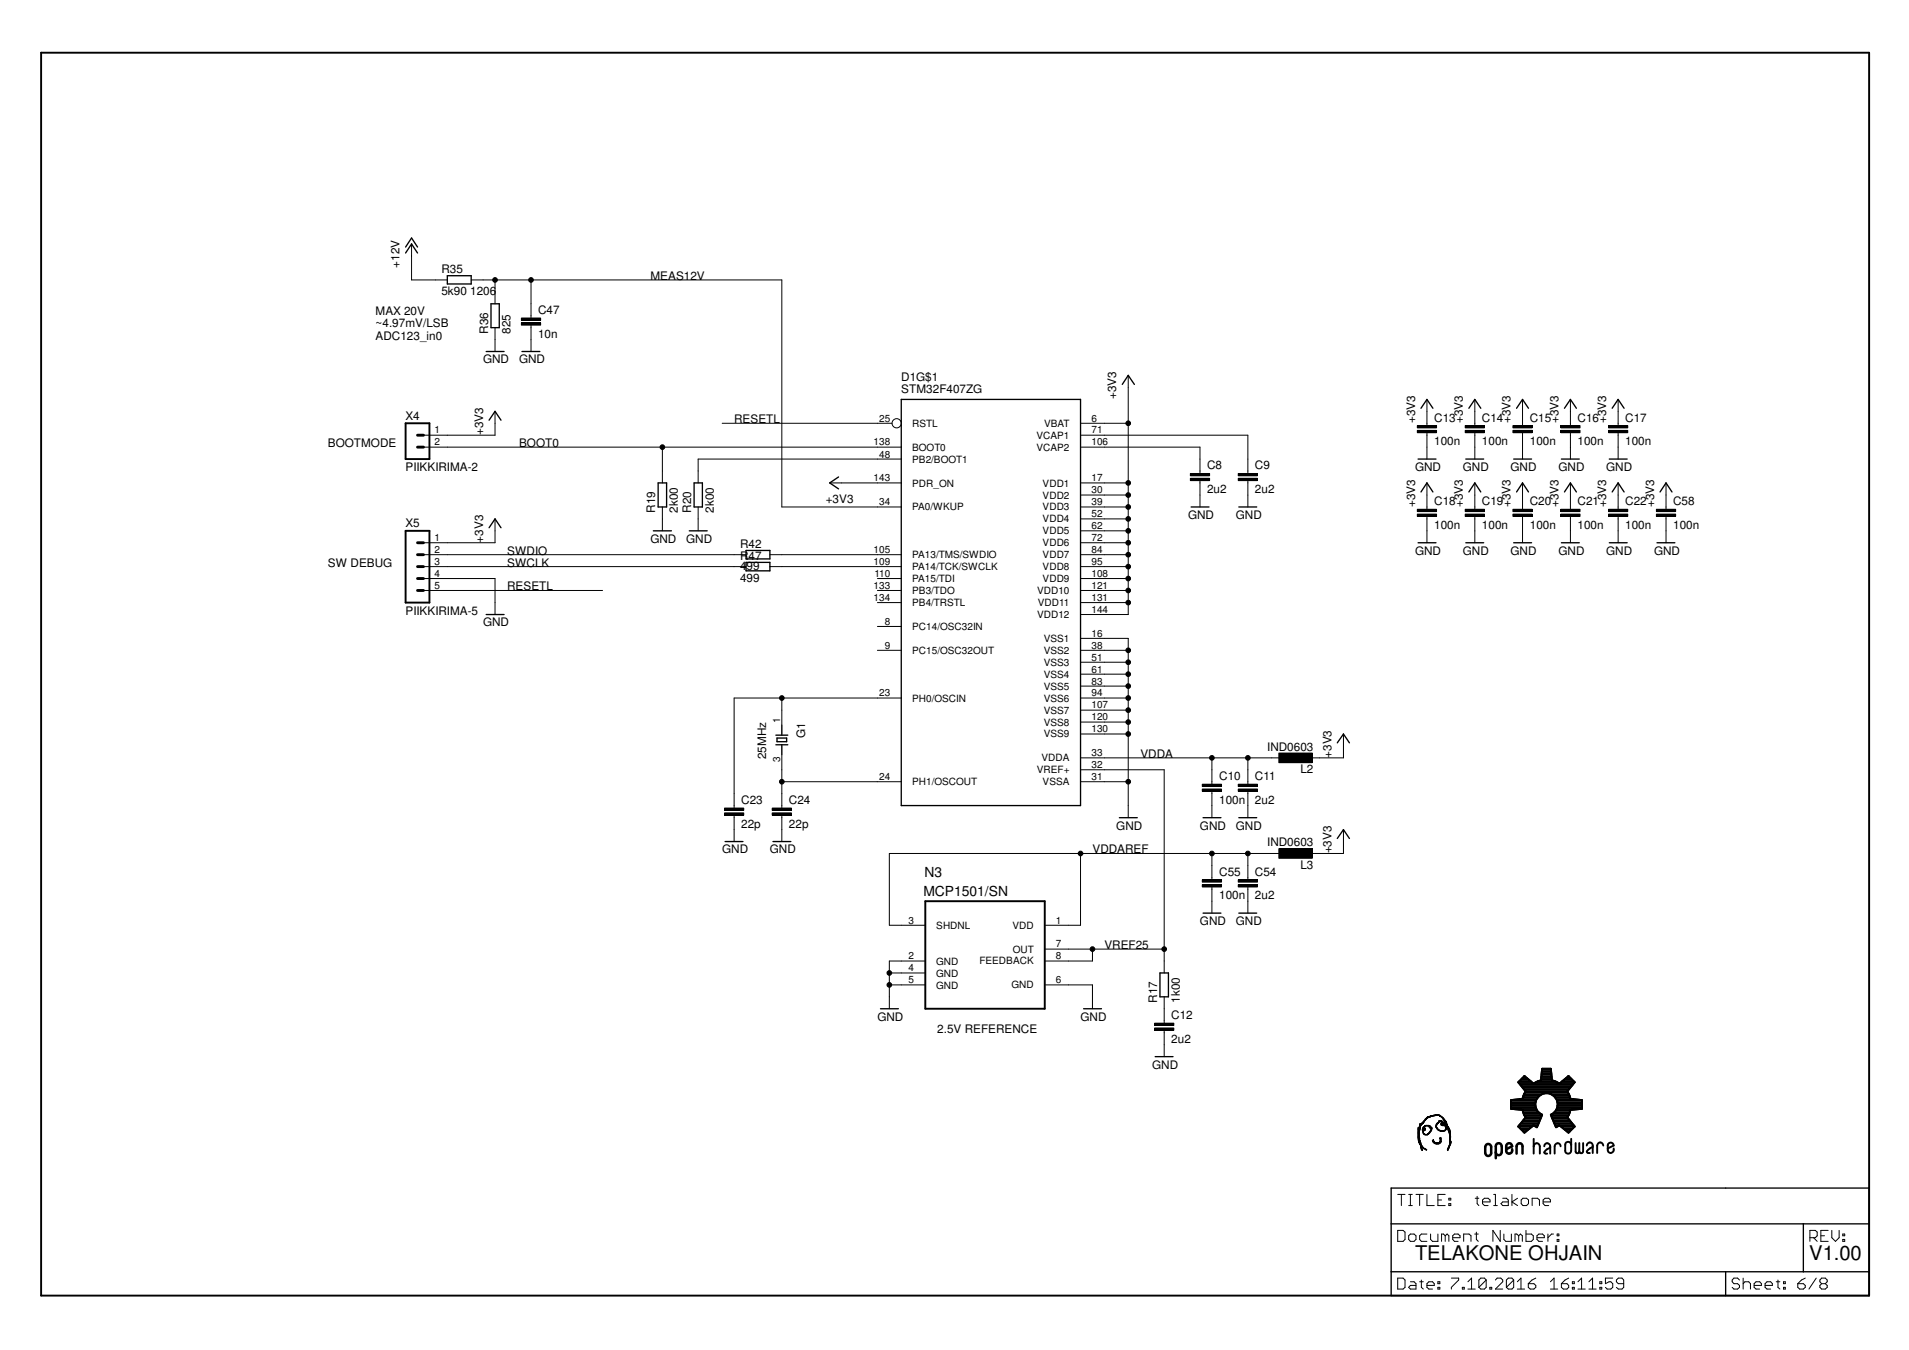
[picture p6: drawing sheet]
<svg xmlns="http://www.w3.org/2000/svg" width="420mm" height="297mm" viewBox="0 0 420 297" stroke-linecap="round" stroke-linejoin="round" font-family="sans-serif">
<defs><g id="words">
<g font-size="4.4">
<text x="311.4" y="277.2">TELAKONE OHJAIN</text>
<text x="398.2" y="277.2">V1.00</text>
</g>
<g font-size="3">
<text x="203.3" y="197.2">MCP1501/SN</text>
<text x="203.5" y="192.9">N3</text>
</g>
<g font-size="2.6">
<text x="87.9" y="58.9" transform="rotate(-90 87.9 58.9)">+12V</text>
<text x="97.1" y="65">5k90 1206</text>
<text x="97.1" y="60">R35</text>
<text x="143.2" y="61.6">MEAS12V</text>
<text x="82.7" y="69.2">MAX 20V</text>
<text x="82.7" y="72">~4.97mV/LSB</text>
<text x="118.4" y="69.1">C47</text>
<text x="82.7" y="74.7">ADC123_in0</text>
<text x="107.4" y="73.4" transform="rotate(-90 107.4 73.4)">R36</text>
<text x="112.4" y="73.4" transform="rotate(-90 112.4 73.4)">825</text>
<text x="118.4" y="74.3">10n</text>
<text x="106.3" y="80">GND</text>
<text x="114.2" y="80">GND</text>
<text x="198.4" y="83.9">D1G$1</text>
<text x="198.4" y="86.6">STM32F407ZG</text>
<text x="245.7" y="87.9" transform="rotate(-90 245.7 87.9)">+3V3</text>
<text x="89.3" y="92.3">X4</text>
<text x="106.3" y="95.8" transform="rotate(-90 106.3 95.8)">+3V3</text>
<text x="161.6" y="93.1">RESETL</text>
<text x="311.4" y="93.1" transform="rotate(-90 311.4 93.1)">+3V3</text>
<text x="315.7" y="92.8">C13</text>
<text x="322" y="93.1" transform="rotate(-90 322 93.1)">+3V3</text>
<text x="326.2" y="92.8">C14</text>
<text x="332.5" y="93.1" transform="rotate(-90 332.5 93.1)">+3V3</text>
<text x="336.7" y="92.8">C15</text>
<text x="343" y="93.1" transform="rotate(-90 343 93.1)">+3V3</text>
<text x="347.2" y="92.8">C16</text>
<text x="353.5" y="93.1" transform="rotate(-90 353.5 93.1)">+3V3</text>
<text x="357.7" y="92.8">C17</text>
<text x="72.2" y="98.4">BOOTMODE</text>
<text x="114.2" y="98.4">BOOT0</text>
<text x="315.7" y="98">100n</text>
<text x="326.2" y="98">100n</text>
<text x="336.7" y="98">100n</text>
<text x="347.2" y="98">100n</text>
<text x="357.7" y="98">100n</text>
<text x="89.3" y="103.6">PIIKKIRIMA-2</text>
<text x="265.7" y="103.3">C8</text>
<text x="276.2" y="103.3">C9</text>
<text x="311.4" y="103.6">GND</text>
<text x="322" y="103.6">GND</text>
<text x="332.5" y="103.6">GND</text>
<text x="343" y="103.6">GND</text>
<text x="353.5" y="103.6">GND</text>
<text x="144.2" y="112.9" transform="rotate(-90 144.2 112.9)">R19</text>
<text x="149.2" y="112.9" transform="rotate(-90 149.2 112.9)">2k00</text>
<text x="152.1" y="112.9" transform="rotate(-90 152.1 112.9)">R20</text>
<text x="157.1" y="112.9" transform="rotate(-90 157.1 112.9)">2k00</text>
<text x="181.7" y="110.7">+3V3</text>
<text x="265.7" y="108.5">2u2</text>
<text x="276.2" y="108.5">2u2</text>
<text x="311.4" y="111.5" transform="rotate(-90 311.4 111.5)">+3V3</text>
<text x="315.7" y="111.1">C18</text>
<text x="322" y="111.5" transform="rotate(-90 322 111.5)">+3V3</text>
<text x="326.2" y="111.1">C19</text>
<text x="332.5" y="111.5" transform="rotate(-90 332.5 111.5)">+3V3</text>
<text x="336.7" y="111.1">C20</text>
<text x="343" y="111.5" transform="rotate(-90 343 111.5)">+3V3</text>
<text x="347.2" y="111.1">C21</text>
<text x="353.5" y="111.5" transform="rotate(-90 353.5 111.5)">+3V3</text>
<text x="357.7" y="111.1">C22</text>
<text x="364.1" y="111.5" transform="rotate(-90 364.1 111.5)">+3V3</text>
<text x="368.2" y="111.1">C58</text>
<text x="89.3" y="116">X5</text>
<text x="106.3" y="119.4" transform="rotate(-90 106.3 119.4)">+3V3</text>
<text x="143.2" y="119.4">GND</text>
<text x="151" y="119.4">GND</text>
<text x="261.5" y="114.2">GND</text>
<text x="272" y="114.2">GND</text>
<text x="315.7" y="116.4">100n</text>
<text x="326.2" y="116.4">100n</text>
<text x="336.7" y="116.4">100n</text>
<text x="347.2" y="116.4">100n</text>
<text x="357.7" y="116.4">100n</text>
<text x="368.2" y="116.4">100n</text>
<text x="72.2" y="124.7">SW DEBUG</text>
<text x="111.6" y="122">SWDIO</text>
<text x="111.6" y="124.7">SWCLK</text>
<text x="162.9" y="125.5">499</text>
<text x="162.9" y="120.5">R42</text>
<text x="162.9" y="123.1">R47</text>
<text x="311.4" y="122">GND</text>
<text x="322" y="122">GND</text>
<text x="332.5" y="122">GND</text>
<text x="343" y="122">GND</text>
<text x="353.5" y="122">GND</text>
<text x="364.1" y="122">GND</text>
<text x="111.6" y="129.9">RESETL</text>
<text x="162.9" y="128.1">499</text>
<text x="89.3" y="135.2">PIIKKIRIMA-5</text>
<text x="106.3" y="137.8">GND</text>
<text x="168.6" y="167" transform="rotate(-90 168.6 167)">25MHz</text>
<text x="177.2" y="162.3" transform="rotate(-90 177.2 162.3)">G1</text>
<text x="251" y="166.8">VDDA</text>
<text x="278.9" y="165.1">IND0603</text>
<text x="293" y="166.8" transform="rotate(-90 293 166.8)">+3V3</text>
<text x="268.3" y="171.6">C10</text>
<text x="276.2" y="171.6">C11</text>
<text x="286.2" y="170.1">L2</text>
<text x="163.1" y="176.9">C23</text>
<text x="173.6" y="176.9">C24</text>
<text x="268.3" y="176.9">100n</text>
<text x="276.2" y="176.9">2u2</text>
<text x="163.1" y="182.1">22p</text>
<text x="173.6" y="182.1">22p</text>
<text x="245.7" y="182.5">GND</text>
<text x="264.1" y="182.5">GND</text>
<text x="272" y="182.5">GND</text>
<text x="158.9" y="187.8">GND</text>
<text x="169.4" y="187.8">GND</text>
<text x="240.4" y="187.8">VDDAREF</text>
<text x="278.9" y="186.2">IND0603</text>
<text x="286.2" y="191.2">L3</text>
<text x="293" y="187.8" transform="rotate(-90 293 187.8)">+3V3</text>
<text x="268.3" y="197.9">100n</text>
<text x="268.3" y="192.7">C55</text>
<text x="276.2" y="192.7">C54</text>
<text x="276.2" y="197.9">2u2</text>
<text x="264.1" y="203.6">GND</text>
<text x="272" y="203.6">GND</text>
<text x="243.1" y="208.8">VREF25</text>
<text x="254.7" y="220.6" transform="rotate(-90 254.7 220.6)">R17</text>
<text x="259.7" y="220.6" transform="rotate(-90 259.7 220.6)">1k00</text>
<text x="193.1" y="224.6">GND</text>
<text x="206.3" y="227.2">2.5V REFERENCE</text>
<text x="237.8" y="224.6">GND</text>
<text x="257.8" y="224.2">C12</text>
<text x="257.8" y="229.4">2u2</text>
<text x="253.6" y="235.1">GND</text>
</g>
<g font-size="2.2">
<text x="95.6" y="95.4">1</text>
<text x="193.5" y="92.8">25</text>
<text x="200.8" y="93.9">RSTL</text>
<text x="229.8" y="93.9">VBAT</text>
<text x="240.2" y="92.8">6</text>
<text x="240.2" y="95.4">71</text>
<text x="95.6" y="98">2</text>
<text x="192.3" y="98">138</text>
<text x="193.5" y="100.7">48</text>
<text x="200.8" y="99.2">BOOT0</text>
<text x="200.8" y="101.8">PB2/BOOT1</text>
<text x="228.1" y="96.5">VCAP1</text>
<text x="228.1" y="99.1">VCAP2</text>
<text x="240.2" y="98">106</text>
<text x="192.3" y="105.9">143</text>
<text x="200.8" y="107.1">PDR_ON</text>
<text x="229.5" y="107.1">VDD1</text>
<text x="240.2" y="105.9">17</text>
<text x="193.5" y="111.2">34</text>
<text x="200.8" y="112.3">PA0/WKUP</text>
<text x="229.5" y="109.7">VDD2</text>
<text x="229.5" y="112.3">VDD3</text>
<text x="240.2" y="108.5">30</text>
<text x="240.2" y="111.2">39</text>
<text x="240.2" y="113.8">52</text>
<text x="95.6" y="119">1</text>
<text x="229.5" y="114.9">VDD4</text>
<text x="229.5" y="117.6">VDD5</text>
<text x="240.2" y="116.4">62</text>
<text x="240.2" y="119">72</text>
<text x="95.6" y="124.3">3</text>
<text x="95.6" y="121.7">2</text>
<text x="192.3" y="121.7">105</text>
<text x="192.3" y="124.3">109</text>
<text x="200.8" y="122.9">PA13/TMS/SWDIO</text>
<text x="200.8" y="125.5">PA14/TCK/SWCLK</text>
<text x="229.5" y="120.2">VDD6</text>
<text x="229.5" y="122.8">VDD7</text>
<text x="229.5" y="125.5">VDD8</text>
<text x="240.2" y="121.7">84</text>
<text x="240.2" y="124.3">95</text>
<text x="95.6" y="129.6">5</text>
<text x="95.6" y="127">4</text>
<text x="192.3" y="129.6">133</text>
<text x="192.4" y="127">110</text>
<text x="200.8" y="128.1">PA15/TDI</text>
<text x="200.8" y="130.7">PB3/TDO</text>
<text x="228.2" y="130.7">VDD10</text>
<text x="229.5" y="128.1">VDD9</text>
<text x="240.2" y="127">108</text>
<text x="240.2" y="129.6">121</text>
<text x="192.3" y="132.2">134</text>
<text x="194.7" y="137.5">8</text>
<text x="200.8" y="133.3">PB4/TRSTL</text>
<text x="228.2" y="136">VDD12</text>
<text x="228.4" y="133.3">VDD11</text>
<text x="240.2" y="132.2">131</text>
<text x="240.2" y="134.8">144</text>
<text x="194.7" y="142.7">9</text>
<text x="200.8" y="138.6">PC14/OSC32IN</text>
<text x="200.8" y="143.9">PC15/OSC32OUT</text>
<text x="229.7" y="141.2">VSS1</text>
<text x="229.7" y="143.8">VSS2</text>
<text x="240.2" y="140.1">16</text>
<text x="240.2" y="142.7">38</text>
<text x="229.7" y="146.5">VSS3</text>
<text x="229.7" y="149.1">VSS4</text>
<text x="240.2" y="145.3">51</text>
<text x="240.2" y="148">61</text>
<text x="193.5" y="153.2">23</text>
<text x="200.8" y="154.4">PH0/OSCIN</text>
<text x="229.7" y="151.8">VSS5</text>
<text x="229.7" y="154.4">VSS6</text>
<text x="240.2" y="150.6">83</text>
<text x="240.2" y="153.2">94</text>
<text x="240.2" y="155.9">107</text>
<text x="171.7" y="159.1" transform="rotate(-90 171.7 159.1)">1</text>
<text x="229.7" y="157">VSS7</text>
<text x="229.7" y="159.6">VSS8</text>
<text x="240.2" y="158.5">120</text>
<text x="240.2" y="161.1">130</text>
<text x="171.7" y="167.8" transform="rotate(-90 171.7 167.8)">3</text>
<text x="229.2" y="167.5">VDDA</text>
<text x="229.7" y="162.3">VSS9</text>
<text x="240.2" y="166.4">33</text>
<text x="193.5" y="171.7">24</text>
<text x="200.8" y="172.8">PH1/OSCOUT</text>
<text x="228.2" y="170.1">VREF+</text>
<text x="229.5" y="172.8">VSSA</text>
<text x="240.2" y="169">32</text>
<text x="240.2" y="171.7">31</text>
<text x="200" y="203.2">3</text>
<text x="232.4" y="203.2">1</text>
<text x="206.1" y="204.3">SHDNL</text>
<text x="222.8" y="204.3">VDD</text>
<text x="222.9" y="209.6">OUT</text>
<text x="232.4" y="208.4">7</text>
<text x="200" y="213.7">4</text>
<text x="200" y="211.1">2</text>
<text x="206.1" y="214.9">GND</text>
<text x="206.1" y="212.3">GND</text>
<text x="215.5" y="212.2">FEEDBACK</text>
<text x="232.4" y="211.1">8</text>
<text x="200" y="216.3">5</text>
<text x="206.1" y="217.5">GND</text>
<text x="222.6" y="217.5">GND</text>
<text x="232.4" y="216.3">6</text>
</g>
</g></defs>
<g fill="none" stroke="#000" stroke-width=".42">
<path d="M9 11.6h402.4v273.5h-402.4zM89.3 93.1h5.2v7.9h-5.2zM89.3 116.8h5.2v15.8h-5.2zM203.7 198.3h26.2v23.7h-26.2zM334.3 238.3h3M334.4 237.9h2.5M334.5 238.6h11.7M334.7 237.6h1.8M334.8 239h11.1M335.1 237.2h.9M335.1 239.4h10.5M335.4 239.7h9.9"/>
<path d="M335.4 236.9h.2M337.5 238.4l-2-1.6-1.3 1.3 1.6 2M337.7 238.3h5.3M338.5 237.9h3.8M339.2 237.7l-1.7 .7M339.2 237.7l.2-2.5h1.9l.3 2.5M339.2 237.6h2.4M339.2 237.2h2.3M339.2 236.9h2.3M339.3 236.5h2.1M339.3 236.1h2.1M339.3 235.8h2.1"/>
<path d="M339.4 235.4h2M341.6 237.7l1.6 .7M343.2 238.4l2-1.6 1.4 1.3-1.6 2M343.4 238.3h3.1M343.8 237.9h2.6M344.3 237.6h1.7M344.7 237.2h.9M345.1 236.9h.2M332.6 243.6h5.4M332.6 243.3h5.3M332.6 242.9h5.3M332.6 242.6h5.3"/>
<path d="M332.6 242.2h5.4M332.8 244h5.3M334.2 247.9h2.9M334.4 247.6h4.1M334.4 241.9h3.8M334.6 248.3h2.1M334.7 247.2h3.9M334.9 248.6h1.3M335 246.8h3.8M335.1 244.2l.7 1.7M335.1 241.8l-2.5 .3v1.9l2.5 .2M335.1 244.3h3.2"/>
<path d="M335.2 241.5h3.2M335.2 244.7h3.4M335.3 249h.5M335.3 246.5h3.6M335.3 241.1h3.5M335.4 245.1h3.6M335.4 240.8h3.9M335.5 245.4h3.9M335.6 246.1h3.5M335.6 240.4h9.5M335.7 245.8h3.5M335.7 240.1h9.3"/>
<path d="M335.8 240.1l-.7 1.7M337.6 252.2a.68 .68 0 0 1 .6-.7 .68 .68 0 0 1 .7 .7v1.6M337.6 250.6v3.2M337.9 243a2.56 2.56 0 0 0 1.5 2.3M337.9 243a2.47 2.47 0 0 1 3.8-2 2.47 2.47 0 0 1-.4 4.3M337.9 243a2.44 2.44 0 0 0 1.5 2.3M337.9 243a2.47 2.47 0 0 1 2.8-2.4 2.47 2.47 0 0 1 2.1 3M338.1 247.9h.2M339.4 245.3l-1.1 2.7-.8-.4-2 1.6-1.3-1.3 1.6-2M339.9 252.2a.66 .66 0 0 1 .6-.7 .66 .66 0 0 1 .7 .7v1.6M341.2 252.5a1.41 1.41 0 0 0-1.3 1.2l.6 .1M341.3 245.3l1.2 2.7 .7-.4 2 1.6 1.4-1.3-1.6-2"/>
<path d="M341.4 245.4h3.8M341.4 240.8h3.9M341.5 245.8h3.5M341.7 246.1h3.5M341.7 245.1h3.7M341.8 246.5h3.7M342 246.8h3.8M342 241.1h3.5M342.1 247.2h4M342.1 244.7h3.4M342.3 247.6h4.1M342.3 241.5h3.3"/>
<path d="M342.4 247.9h.2M342.4 244.3h3.2M342.5 241.9h3.8M342.6 244h5.3M342.7 242.2h5.5M342.8 243.6a2.5 2.5 0 0 1-1.5 1.7M342.8 243.6h5.4M342.8 243.3h5.4M342.8 242.6h5.4M342.8 242.9h5.4M343.5 252.2a.66 .66 0 0 0-.7-.7 .66 .66 0 0 0-.6 .7v1.6M343.7 247.9h2.8"/>
<path d="M344.1 248.3h2M344.5 248.6h1.3M345 240.1l.6 1.7M345 249h.5M345.6 244.2l-.6 1.7M345.6 241.8l2.6 .3v1.9l-2.6 .2M345.8 250.6v2.6a.66 .66 0 0 1-.6 .6 .66 .66 0 0 1-.7-.6v-1.3a.66 .66 0 0 1 .7-.7 .66 .66 0 0 1 .6 .7M346.8 251.5v1.9a.4 .4 0 0 0 .4 .3 .4 .4 0 0 0 .4-.3 .43 .43 0 0 0 .4 .3 .43 .43 0 0 0 .4-.3v-1.9M347.6 251.5v2M349.2 252.1a.66 .66 0 0 1 .7-.7 .66 .66 0 0 1 .7 .7v1.6M350.6 252.3a1.59 1.59 0 0 0-1.3 1.2l.6 .2M352.9 252.1a.68 .68 0 0 0-.7-.7 .68 .68 0 0 0-.7 .7v1.6"/>
<path d="M353.9 252.7l1.3-.6a.66 .66 0 0 0-.7-.7 .66 .66 0 0 0-.6 .7v.9a.7 .7 0 0 0 .8 .7 .7 .7 0 0 0 .5-1"/>
</g>
<g fill="none" stroke="#000" stroke-width=".3">
<path d="M89.3 55.7l1.3-2 1.3 2M89.3 54.4l1.3-2 1.3 2M98.5 60.7h5.2v1.8h-5.2zM107 77.3h3.9M108.1 66.8h1.8v5.3h-1.8zM114.9 77.3h3.9M107.6 92.5l1.4-2 1.3 2M198.4 87.9h39.4v89.3h-39.4zM247 84.6l1.3-2 1.4 2M312.7 89.8l1.4-1.9 1.3 1.9M323.3 89.8l1.3-1.9 1.3 1.9M333.8 89.8l1.3-1.9 1.3 1.9"/>
<path d="M344.3 89.8l1.3-1.9 1.4 1.9M354.8 89.8l1.3-1.9 1.4 1.9M107.6 116.1l1.4-1.9 1.3 1.9M143.8 116.8h4M144.9 106.3h1.8v5.2h-1.8zM151.7 116.8h3.9M152.8 106.3h1.8v5.2h-1.8zM184.6 104.9l-2 1.4 2 1.3M262.2 111.5h3.9M272.7 111.5h3.9M312.1 101h3.9M312.1 119.4h3.9"/>
<path d="M312.7 108.2l1.4-1.9 1.3 1.9M322.6 101h3.9M322.6 119.4h3.9M323.3 108.2l1.3-1.9 1.3 1.9M333.2 101h3.9M333.2 119.4h3.9M333.8 108.2l1.3-1.9 1.3 1.9M343.7 101h3.9M343.7 119.4h3.9M344.3 108.2l1.3-1.9 1.4 1.9M354.2 101h3.9M354.2 119.4h3.9"/>
<path d="M354.8 108.2l1.3-1.9 1.4 1.9M364.7 119.4h3.9M365.4 108.2l1.3-1.9 1.3 1.9M107 135.2h3.9M164.2 121.1h5.2v1.9h-5.2zM164.2 123.7h5.2v1.9h-5.2zM170.8 163.9h2.6M170.8 161.8h2.6M171 162.4h2.1v.8h-2.1zM246.4 179.9h3.9M264.8 179.9h3.9M272.7 179.9h3.9"/>
<path d="M294.3 163.4l1.4-1.9 1.3 1.9M159.6 185.2h3.9M170.1 185.2h4M294.3 184.5l1.4-2 1.3 2M255.3 214.1h1.9v5.2h-1.9zM264.8 200.9h3.9M272.7 200.9h3.9M193.8 222h3.9M238.5 222h3.9M254.2 232.5h4M306.2 261.4h105.2v23.7h-105.2zM306.2 269.3h105.2"/>
<path d="M306.2 279.8h105.2M379.8 279.8v5.3M396.9 269.3v10.5"/>
</g>
<g fill="none" stroke="#000" stroke-width=".22">
<path d="M90.6 53.7v7.9h7.9M103.7 61.6h68.4v49.9h26.3M109 61.6v5.2M109 72.1v5.2M114.8 71h4.2v.5h-4.2zM114.8 70h4.2v.5h-4.2zM116.9 61.6v8.4M116.9 71.6v5.7M93.2 98.4h105.2M109 90.5v5.3h-15.8M145.8 98.4v7.9M159 93.1h37.3"/>
<path d="M237.8 93.1h10.5M237.8 95.8h36.8v8.4M237.8 98.4h26.3v5.8M248.3 82.6v52.6h-10.5M311.9 94.7h4.3v.5h-4.3zM311.9 93.6h4.3v.5h-4.3zM314.1 87.9v5.7M314.1 95.2v5.8M322.5 94.7h4.2v.5h-4.2zM322.5 93.6h4.2v.5h-4.2zM324.6 87.9v5.7M324.6 95.2v5.8"/>
<path d="M333 94.7h4.2v.5h-4.2zM333 93.6h4.2v.5h-4.2zM335.1 87.9v5.7M335.1 95.2v5.8M343.5 94.7h4.3v.5h-4.3zM343.5 93.6h4.3v.5h-4.3zM345.6 87.9v5.7M345.6 95.2v5.8M354 94.7h4.3v.5h-4.3zM354 93.6h4.3v.5h-4.3zM356.1 87.9v5.7M356.1 95.2v5.8"/>
<path d="M109 114.2v5.2h-15.8M145.8 111.5v5.3M153.7 111.5v5.3M182.6 106.3h15.8M198.4 101h-44.7v5.3M237.8 106.3h10.5M237.8 111.5h10.5M237.8 108.9h10.5M237.8 114.2h10.5M237.8 116.8h10.5M237.8 119.4h10.5M262 105.2h4.2v.5h-4.2z"/>
<path d="M262 104.2h4.2v.5h-4.2zM264.1 105.7v5.8M272.5 105.2h4.3v.5h-4.3zM272.5 104.2h4.3v.5h-4.3zM274.6 105.7v5.8M311.9 113.1h4.3v.5h-4.3zM311.9 112.1h4.3v.5h-4.3zM314.1 106.3v5.8M314.1 113.6v5.8M322.5 113.1h4.2v.5h-4.2zM322.5 112.1h4.2v.5h-4.2zM324.6 106.3v5.8"/>
<path d="M324.6 113.6v5.8M333 113.1h4.2v.5h-4.2zM333 112.1h4.2v.5h-4.2zM335.1 106.3v5.8M335.1 113.6v5.8M343.5 113.1h4.3v.5h-4.3zM343.5 112.1h4.3v.5h-4.3zM345.6 106.3v5.8M345.6 113.6v5.8M354 113.1h4.3v.5h-4.3zM354 112.1h4.3v.5h-4.3zM356.1 106.3v5.8"/>
<path d="M356.1 113.6v5.8M364.6 113.1h4.2v.5h-4.2zM364.6 112.1h4.2v.5h-4.2zM366.7 106.3v5.8M366.7 113.6v5.8M93.2 122h71M93.2 124.7h71M93.2 127.3h15.8v7.9M93.2 129.9h39.4M169.4 122h29M169.4 124.7h29M193.1 127.3h5.3"/>
<path d="M193.1 129.9h5.3M193.1 132.6h5.3M193.1 137.8h5.3M237.8 122h10.5M237.8 124.7h10.5M237.8 127.3h10.5M237.8 129.9h10.5M237.8 132.6h10.5M172.1 153.6v8.2M193.1 143.1h5.3M198.4 153.6h-36.8v24.2M237.8 143.1h10.5"/>
<path d="M237.8 153.6h10.5M237.8 140.5h10.5v39.4M237.8 145.7h10.5M237.8 148.3h10.5M237.8 151h10.5M237.8 156.3h10.5M237.8 158.9h10.5M159.5 178.9h4.2v.5h-4.2zM159.5 177.8h4.2v.5h-4.2zM161.6 179.4v5.8M170 178.9h4.2v.5h-4.2zM170 177.8h4.2v.5h-4.2z"/>
<path d="M172.1 172h26.3M172.1 163.9v13.9M172.1 179.4v5.8M237.8 172h10.5M237.8 161.5h10.5M237.8 166.8h44.7M237.8 169.4h18.4v44.7M264.6 173.6h4.2v.5h-4.2zM264.6 172.6h4.2v.5h-4.2zM266.7 166.8v5.8M266.7 174.1v5.8M272.5 173.6h4.3v.5h-4.3z"/>
<path d="M272.5 172.6h4.3v.5h-4.3zM274.6 166.8v5.8M274.6 174.1v5.8M281.5 165.7h7.3v2.1h-7.3zM295.7 161.5v5.3h-7.9M237.8 187.8v15.8h-7.9M264.6 194.6h4.2v.6h-4.2zM264.6 193.6h4.2v.5h-4.2zM266.7 187.8v5.8M266.7 195.2v5.7M272.5 194.6h4.3v.6h-4.3zM272.5 193.6h4.3v.5h-4.3z"/>
<path d="M274.6 187.8v5.8M274.6 195.2v5.7M281.5 186.7h7.3v2.1h-7.3zM282.5 187.8h-86.8v15.8h8M295.7 182.5v5.3h-7.9M195.7 216.7h8M195.7 214.1h8M203.7 211.5h-8v10.5M229.9 216.7h10.5v5.3M229.9 208.8h26.3M240.4 208.8v2.7h-10.5M256.2 219.3v5.8"/>
<path d="M254.1 226.2h4.2v.5h-4.2zM254.1 225.1h4.2v.5h-4.2zM256.2 226.7v5.8M312.1 248.1l.1 .1zM312.1 250.5l.2 .1zM312.1 250.4h.2zM312.1 250.3l.3 .1zM312.1 250.2l.3 .1zM312.1 250.1l.3 .1zM312.1 250.1h.3zM312.1 250l.3 .1zM312.1 249.9l.3 .1z"/>
<path d="M312.1 249.9h.3zM312.1 249.8l.3 .1zM312.1 249.7l.3 .1zM312.1 249.6l.3 .1zM312.1 249.5l.3 .1zM312.1 249.4l.3 .1zM312.1 249.3l.3 .1zM312.1 249.3h.3zM312.1 249.2l.3 .1zM312.1 249.1l.3 .1zM312.1 249l.3 .1zM312.1 249h.3z"/>
<path d="M312.1 248.9l.3 .1zM312.1 248.8l.1 .1zM312.1 248.8l.3 .1zM312.1 248.8h.1zM312.1 248.6l.1 .1zM312.1 248.6l.2 .1zM312.1 248.5l.1 .1zM312.1 248.5l.2 .1zM312.1 248.4l.1 .1zM312.1 248.4l.2 .1zM312.1 248.3l.1 .1zM312.1 248.3l.2 .1z"/>
<path d="M312.1 248.2l.1 .1zM312.2 250.9l.1 .1zM312.2 250.8v.1zM312.2 250.7v.1zM312.2 250.7l.1 .1zM312.2 250.7h.1M312.2 250.6v.1zM312.2 250.5v.1zM312.2 250.4v.1zM312.2 249.6l.1 .1zM312.2 248.7v.1zM312.2 248.2h.1"/>
<path d="M312.2 251.1l.2 .1zM312.2 251l.2 .1zM312.2 251h.1zM312.2 251.3l.2 .1zM312.2 248.8h.2zM312.3 251.2l.1 .1zM312.3 251.2h.1zM312.3 251.1l.1 .1zM312.3 248.8l.1 .1zM312.3 248l.3 .1zM312.3 251.4l.2 .1zM312.3 250.5l.2 .1z"/>
<path d="M312.3 250.4l.1 .1zM312.3 250.4h.2zM312.3 248.7l.2 .1zM312.3 248.3l.1 .1zM312.3 248.2l.1 .1zM312.3 248.1l.3 .1zM312.4 251.5h.1zM312.4 251.4l.1 .1zM312.4 250.9l.1 .1zM312.4 250.7l.1 .1zM312.4 250.7h.1zM312.4 250.6l.1 .1z"/>
<path d="M312.4 250.5l.1 .1zM312.4 248.6l.1 .1zM312.4 248.5l.1 .1zM312.4 248.4l.1 .1zM312.4 248.3l.1 .1zM312.4 248.2h.1zM312.4 247.9l.1 .1zM312.4 247.9l.2 .1zM312.4 251.6l.2 .1zM312.4 251.5l.1 .1zM312.4 251l.2 .1zM312.4 251h.2z"/>
<path d="M312.4 250.8l.1 .1zM312.4 247.9h.2zM312.5 251.2h.1zM312.5 248.2h.1zM312.5 247.8l.1 .1zM312.5 247.7l.1 .1zM312.5 247.5l.3 .1zM312.5 247.5l.1 .1zM312.5 247.4l.1 .1zM312.5 251.7l.2 .1zM312.5 251.6l.1 .1zM312.5 251.1l.1 .1z"/>
<path d="M312.5 248.3l.1 .1zM312.5 248.2l.1 .1zM312.5 247.7l.2 .1zM312.5 247.6l.2 .1zM312.5 247.3l.1 .1zM312.5 247.2l.1 .1zM312.5 251.8l.3 .1zM312.5 251.8h.3zM312.5 251.3l.2 .1zM312.5 251.2l.1 .1zM312.6 251.9l.1 .1zM312.6 251.8l.1 .1z"/>
<path d="M312.6 251.5l.1 .1zM312.6 251.5h.1zM312.6 251.4l.1 .1zM312.6 251.6l.1 .1zM312.7 252.4l.1 .1zM312.7 252.3l.1 .1zM312.7 252.1l.3 .1zM312.7 252l.1 .1zM312.7 247.5l.1 .1zM312.7 252.3h.1zM312.7 252.2l.1 .1zM312.7 252.1h.3z"/>
<path d="M312.7 252l.2 .1zM312.7 247.4l.2 .1zM312.7 252.6l.2 .1zM312.7 252.5l.2 .1zM312.7 252.5l.1 .1zM312.8 252.8l.2 .1zM312.8 252.7l.2 .1zM312.8 252.6l.1 .1zM312.8 247.3l.2 .1zM312.8 252.9h.1zM312.8 252.7l.1 .1zM312.8 247.2l.3 .1z"/>
<path d="M312.9 252.9l.1 .1zM312.9 252.2l.1 .1zM312.9 247.3l.1 .1zM312.9 247.2l.3 .1zM312.9 247.1l.3 .1zM313 253.1v.1zM313 253v.1zM313 252.3l.1 .1zM313 252.3h.1zM313 247.1h.2zM313 252.4l.2 .1zM313 247l.3 .1z"/>
<path d="M313 252.4l.1 .1zM313 248.7l.6 .1zM313 248.6l.6 .1zM313 248.5l.7 .1zM313 248.4l.7 .1zM313.1 252.5l.2 .1zM313.1 248.6l.6 .1zM313.1 249l.2 .1zM313.1 248.8l.2 .1zM313.1 248.8h.2zM313.1 248.4l.6 .1zM313.1 248.3l.6 .1z"/>
<path d="M313.2 248.9l.1 .1zM313.2 248.8l.1 .1zM313.2 248.3l.5 .1zM313.2 248.2l.5 .1zM313.2 248.2h.4zM313.2 248.1l.1 .1zM313.2 246.9l.2 .1zM313.2 246.8l.2 .1zM313.2 252.6l.2 .1zM313.2 249.3h.1zM313.2 249.2l.1 .1zM313.2 249.1l.1 .1z"/>
<path d="M313.2 249l.1 .1zM313.2 249h.1zM313.2 248l.2 .1zM313.3 252.6l.2 .1zM313.3 249.4l.1 .1zM313.3 249.3v.1zM313.3 247.9l.1 .1zM313.3 246.8h.1zM313.3 252.7l.4 .1zM313.3 249.5l.2 .1zM313.3 249.4l.2 .1zM313.3 247.9l.2 .1z"/>
<path d="M313.3 246.7l.2 .1zM313.3 246.6l.2 .1zM313.4 247.9h.2zM313.4 249.5l.2 .1zM313.4 246.6l.2 .1zM313.4 246.5l.2 .1zM313.5 249.6l.7 .1zM313.5 247.8l.1 .1zM313.5 252.7l.2 .1zM313.5 247.7l.3 .1zM313.5 246.5h.2zM313.6 247.7l.3 .1z"/>
<path d="M313.6 246.4l.1 .1zM313.6 246.4l.2 .1zM313.6 252.9h.3zM313.6 252.8l.2 .1zM313.6 249.6l.6 .1zM313.6 246.3l.2 .1zM313.6 246.2l.4 .1zM313.7 247.6l.9 .1zM313.7 246.3h.2zM313.8 247.6l.5 .1zM313.8 246.2l.1 .1zM313.8 252.9l.2 .1z"/>
<path d="M313.8 246.1l.2 .1zM313.9 253l.1 .1zM313.9 246l.2 .1zM313.9 246h.3zM314 245.9l.3 .1zM314.1 245.9l.2 .1zM314.1 245.8l.3 .1zM314.1 245.7l.6 .1zM314.2 249.5l.2 .1zM314.2 245.7l.1 .1zM314.3 247.7l.4 .1zM314.3 249.4l.2 .1z"/>
<path d="M314.3 247.7l.5 .1zM314.3 247.6l.2 .1zM314.4 245.7l.4 .1zM314.4 249.3l.2 .1zM314.4 247.9h.5zM314.4 249.3h.2zM314.4 247.8l.4 .1zM314.5 249.2l.2 .1zM314.5 245.8l.1 .1zM314.5 245.7h.3zM314.6 249.1l.1 .1zM314.6 247.9l.3 .1z"/>
<path d="M314.6 249l.2 .1zM314.6 245.8l.1 .1zM314.7 249v.1zM314.7 249h.1zM314.7 248l.3 .1zM314.7 245.6v.1zM314.7 248.9l.2 .1zM314.7 248.2h.2zM314.7 248.1l.1 .1zM314.7 248.1l.2 .1zM314.8 248.8l.1 .1zM314.8 248.2l.1 .1z"/>
<path d="M314.8 248.8l.2 .1zM314.8 248.8h.2zM314.8 248.3l.2 .1zM314.8 245.7h.1zM314.8 245.6l.2 .1zM314.9 248.6l.1 .1zM314.9 245.5l.3 .1zM314.9 245.5l.6 .1zM314.9 248.7l.1 .1zM314.9 248.6l.2 .1zM314.9 248.1l.2 .1zM315 248.5l.1 .1z"/>
<path d="M315 248.4l.1 .1zM315 248.4l.2 .1zM315 248.3l.2 .1zM315 248.2l.2 .1zM315 248.1l.2 .1zM315.1 248.3l.1 .1zM315.1 248.2h.1zM315.1 245.4l.1 .1zM315.2 245.4l.1 .1zM315.2 250.9l.3 .1zM315.2 245.5l.1 .1zM315.3 250.9l.2 .1z"/>
<path d="M315.3 251.1l.3 .1zM315.3 251l.3 .1zM315.3 251h.2zM315.3 245.4l.5 .1zM315.4 251.2h.2zM315.4 251.1l.2 .1zM315.4 251.2l.4 .1zM315.4 251.2l.3 .1zM315.4 250.8l.1 .1zM315.4 245.4h.5zM315.5 251.4l.4 .1zM315.5 251.3l.3 .1z"/>
<path d="M315.5 245.5l.1 .1zM315.6 251.4l1.4 .1zM315.7 251.5h1.2zM315.7 245.3l.1 .1zM315.8 251.5l1.1 .1zM315.8 245.3l1 .1zM315.8 251.6l1 .1zM315.9 245.3l.1 .1zM316 245.4h.1M316 247.9l.2 .1zM316 247.9l.1 .1zM316 247.9h.2z"/>
<path d="M316 247.8l.1 .1zM316 247.7l.2 .1zM316 251.6l.1 .1zM316 248l.2 .1zM316 247.7l.1 .1zM316 247.6l.1 .1zM316 247.5l.2 .1zM316 245.3l.6 .1zM316.1 248.1l.2 .1zM316.1 247.4l.2 .1zM316.1 251.6l.1 .1zM316.1 248.2h.2z"/>
<path d="M316.1 247.3l.2 .1zM316.2 248.1l.1 .1zM316.2 247.4l.1 .1zM316.2 245.4h.1zM316.2 248.2l.2 .1zM316.3 248.3l.1 .1zM316.3 248.3v.1zM316.3 247.2v.1zM316.3 247.2l.1 .1zM316.3 251.6l.1 .1zM316.3 248.4l.2 .1zM316.3 247.1l.2 .1z"/>
<path d="M316.3 247.1h.3zM316.4 251.6l.1 .1zM316.4 248.5l.2 .1zM316.5 247l.1 .1zM316.6 251.6v.1zM316.6 248.6l.1 .1zM316.6 246.9l.1 .1zM316.6 246.8l.1 .1zM316.6 245.4h.1M316.6 245.3l.1 .1zM316.7 251.4l.3 .1zM316.7 248.7l.3 .1z"/>
<path d="M316.7 246.8l.2 .1zM316.7 246.8h.2zM316.7 246.6l.1 .1zM316.7 246.6l.6 .1zM316.7 245.4h.2zM316.7 246.7l.4 .1zM316.7 246.5l.5 .1zM316.8 251.3l.3 .1zM316.8 248.6l.1 .1zM316.8 251.2l.3 .1zM316.8 248.8h.3zM316.8 245.4l.2 .1z"/>
<path d="M316.9 246.6l.2 .1zM316.9 245.5l.1 .1zM316.9 251.2l.2 .1zM316.9 250.4h.2zM316.9 245.5l.2 .1zM316.9 251.1l.3 .1zM316.9 250.3l.2 .1zM317 251.2h.1zM317 251.1l.1 .1zM317 251l.1 .1zM317 251h.1zM317 250.9l.1 .1z"/>
<path d="M317 250.8l.1 .1zM317 250.7l.1 .1zM317 250.7h.1zM317 250.6l.1 .1zM317 250.5l.1 .1zM317 250.4l.1 .1zM317 250.3l.1 .1zM317 248.8l.9 .1zM317 245.6l.2 .1zM317.1 248.8l.7 .1zM317.1 245.7h.2zM317.1 247.5l.7 .1z"/>
<path d="M317.1 247.4l.7 .1zM317.1 247.4l.6 .1zM317.1 247.3l.6 .1zM317.1 247.3l.8 .1zM317.1 247.2l.8 .1zM317.1 247.1l.7 .1zM317.1 246.6l.3 .1zM317.2 247.1h.5zM317.2 247l.5 .1zM317.2 245.7l.2 .1zM317.3 246.7l.1 .1zM317.3 247l.4 .1z"/>
<path d="M317.3 245.8l.2 .1zM317.4 247.5l.4 .1zM317.4 246.8l.1 .1zM317.4 246.8h.1zM317.4 245.9l.1 .1zM317.4 245.9l.2 .1zM317.4 247.6l.1 .1zM317.4 246.9l.2 .1zM317.4 246.8l.2 .1zM317.5 246l.2 .1zM317.5 246h.2zM317.6 247.6l.1 .1z"/>
<path d="M317.6 246.1l.1 .1zM317.6 246.3h.3zM317.6 246.1l.2 .1zM317.7 247.6v.1zM317.7 246.2l.1 .1zM317.7 246.3l.2 .1zM317.8 248.8h.2zM317.8 246.5h.3zM317.8 246.4l.2 .1zM317.8 247.4l.2 .1zM317.8 247.3l.2 .1zM317.8 246.6l.4 .1z"/>
<path d="M317.8 246.5l.3 .1zM317.9 247.4l.1 .1zM317.9 246.6l.3 .1zM317.9 248.7l.2 .1zM317.9 246.8l.1 .1zM317.9 246.8h.4zM317.9 246.7l.4 .1zM318 247.5l.1 .1zM318 246.9l.1 .1zM318 248.6l.2 .1zM318 247.6l.2 .1zM318 247.1h.2z"/>
<path d="M318 247l.2 .1zM318 247l.1 .1zM318 247.8l.2 .1zM318 247.1l.2 .1zM318 246.8l.3 .1zM318.1 247.9h.2zM318.1 247.2l.2 .1zM318.1 248.5l.1 .1zM318.1 248.4l.2 .1zM318.1 247.9l.2 .1zM318.1 247.7l.1 .1zM318.1 247.2l.1 .1z"/>
<path d="M318.1 246.8l.2 .1zM318.2 248.5l.1 .1zM318.2 247.3l.2 .1zM318.2 246.9l.1 .1zM318.2 248.4l.2 .1zM318.2 248.3l.1 .1zM318.2 248.2l.1 .1zM318.2 248.2h.2zM318.2 248.1l.1 .1zM318.2 248l.1 .1zM318.2 247.4l.3 .1zM318.2 247.3l.3 .1z"/>
<path d="M318.2 247l.2 .1zM318.3 248.1v.1zM318.3 247.4l.2 .1zM318.3 247.1l.1 .1zM318.3 247.1h.1zM318.3 247.5l.2 .1zM318.3 247.2l.1 .1zM318.4 247.6l.1 .1zM318.4 247.7l.2 .1zM318.4 247.6l.2 .1zM318.5 247.7l.1 .1zM318.5 248l.3 .1z"/>
<path d="M318.5 247.9l.3 .1zM318.5 247.9h.2zM318.5 247.8l.2 .1zM318.5 252.9l.2 .1zM318.5 248.1l.4 .1zM318.6 253.1l.1 .1zM318.6 253l.1 .1zM318.6 248.1l.2 .1zM318.6 252.9l.2 .1zM318.6 252.9h.2zM318.6 252.8l.2 .1zM318.6 252.7l.2 .1z"/>
<path d="M318.6 248.3l.2 .1zM318.6 248.2l.1 .1zM318.6 248.2h.3zM318.7 252.7l.1 .1zM318.7 248.5l.1 .1zM318.7 248.4l.1 .1zM318.7 248.3l.1 .1zM318.7 252.6l.2 .1zM318.7 252.5l.2 .1zM318.7 248.6l.2 .1zM318.8 252.5l.1 .1zM318.8 252.4l.1 .1z"/>
<path d="M318.8 248.8h.1zM318.8 248.6v.1zM318.8 248.2l.1 .1zM318.8 252.4l.2 .1zM318.8 252.3l.2 .1zM318.8 252.3h.2zM318.8 248.7l.1 .1zM318.8 252.2l.2 .1zM318.8 248.9l.2 .1zM318.8 248.8l.2 .1zM318.8 248.8l.1 .1zM318.8 248.4l.2 .1z"/>
<path d="M318.8 248.3l.1 .1zM318.9 249l.2 .1zM318.9 249h.1zM318.9 248.5l.2 .1zM318.9 248.4l.1 .1zM318.9 252.1l.2 .1zM318.9 252.1h.2zM318.9 252l.2 .1zM318.9 249.3h.3zM318.9 249.2l.3 .1zM318.9 248.6l.2 .1zM319 252l.1 .1z"/>
<path d="M319 249.2l.1 .1zM319 249.1l.1 .1zM319 248.8h.1zM319 248.7l.1 .1zM319 251.9l.2 .1zM319 251.8l.2 .1zM319 251.8l.3 .1zM319 251.8h.3zM319 249.6l.2 .1zM319 249.5l.2 .1zM319 249.4l.2 .1zM319 249.3l.2 .1z"/>
<path d="M319 248.6l.1 .1zM319.1 251.7l.1 .1zM319.1 249.9h.1zM319.1 249.7l.1 .1zM319.1 249.6l.1 .1zM319.1 248.9v.1zM319.1 248.8v.1zM319.1 251.6l.2 .1zM319.1 251.5h.3zM319.1 251.4l.3 .1zM319.1 251.2l.3 .1zM319.1 251.2h.3z"/>
<path d="M319.1 251.1l.3 .1zM319.1 251l.2 .1zM319.1 251h.1zM319.1 250.9l.1 .1zM319.1 250.8l.1 .1zM319.1 250.7l.1 .1zM319.1 250.7h.1zM319.1 250.6l.1 .1zM319.1 250.5l.1 .1zM319.1 250.4l.1 .1zM319.1 250.4h.1zM319.1 250.3l.1 .1z"/>
<path d="M319.1 250.3l.2 .1zM319.1 250.2l.1 .1zM319.1 250.1l.2 .1zM319.1 250.1h.2zM319.1 250l.1 .1zM319.1 249.9l.2 .1zM319.1 249.9l.1 .1zM319.1 249.8l.1 .1zM319.1 249.2l.1 .1zM319.1 249.1l.1 .1zM319.1 249l.1 .1zM319.1 249h.1z"/>
<path d="M319.1 251.5l.2 .1zM319.2 251.4l.2 .1zM319.2 251.3l.2 .1zM319.2 251.2l.2 .1zM319.2 251.1l.2 .1zM307.6 270.7h1.2l.4 .4v1.6l-.4 .4h-1.2zM307.6 262.8h1.6M308.4 262.8v2.5M310 271.9l.4-.4h.8l.4 .4v.8l-.4 .4h-.8l-.4-.4zM310 262.8h.8M310 265.3h.8M310.4 262.8v2.5"/>
<path d="M311.6 262.8h1.7M312.5 262.8v2.5M314.1 262.8v2.5h1.6M314.1 271.5h-1.3l-.3 .4v.8l.3 .4h1.3M314.9 271.5v1.2l.4 .4h1.2v-1.6M316.5 264h.8M318.1 262.8h-1.6v2.5h1.6M318.1 271.9l-.4-.4h-.4v1.6M318.1 271.9l.4-.4 .4 .4v1.2M318.1 271.9v1.2M318.9 264.8h.4v.5h-.4zM318.9 263.7h.4v.3h-.4z"/>
<path d="M319.7 272.3h1.6v-.4l-.4-.4h-.8l-.4 .4v.8l.4 .4h.8M322.1 273.1v-1.6h1.2l.5 .4v1.2M324.6 271.5h.8M324.7 263.7h.8M324.9 271.1v1.6l.5 .4M325.1 263.2v1.6l.4 .5M326.3 264.5h1.6v-.5l-.4-.3h-.8l-.4 .3v.8l.4 .5h.8M328.7 262.8h.4v2.5M328.7 265.3h.9M330.2 270.7v2.4l-1.6-2.4v2.4M330.7 263.7h.8l.5 .3v1.3h-1.3l-.3-.5 .3-.3h1.3M331 271.5v1.2l.4 .4h1.2v-1.6"/>
<path d="M332.8 262.8v2.5M334 263.7l-1.2 .8 1.2 .8M334.3 271.9l-.5-.4h-.4v1.6M334.3 271.9v1.2M334.3 271.9l.3-.4 .5 .4v1.2M334.8 264l.4-.3h.8l.4 .3v.8l-.4 .5h-.8l-.4-.5zM335.9 270.7v2.4h1.1l.5-.4v-.8l-.5-.4h-1.1M337.2 265.3v-1.6h1.2l.4 .3v1.3M338.3 272.3h1.6v-.4l-.4-.4h-.8l-.4 .4v.8l.4 .4h.8M339.6 264.5h1.6v-.5l-.3-.3h-.8l-.5 .3v.8l.5 .5h.8M340.7 271.5v1.6M341.9 271.5h-.4l-.8 .8"/>
<path d="M342.7 272.7h.4v.4h-.4zM342.7 271.5h.4v.4h-.4zM398.3 272.3h1.2l.5-.4v-.8l-.5-.4h-1.2v2.4M399.1 272.3l.9 .8M400.8 271.9h.8M402.4 270.7h-1.6v2.4h1.6M403.2 270.7v1.6l.8 .8 .8-.8v-1.6M405.6 272.7h.4v.4h-.4zM405.6 271.5h.4v.4h-.4zM307.6 281.2h1.2l.4 .4v1.7l-.4 .3h-1.2zM310.4 282h.8l.4 .4v1.2h-1.2l-.4-.3 .4-.5h1.2M312.5 282h.8"/>
<path d="M312.8 281.6v1.7l.5 .3M314.1 282.8h1.6v-.4l-.4-.4h-.8l-.4 .4v.9l.4 .3h.8M316.5 283.3h.4v.3h-.4zM316.5 282h.4v.4h-.4zM319.4 281.2h1.6v.4l-1.6 1.7v.3M321.8 283.3h.5v.3h-.5zM323.1 283.6h1.6M323.1 282l.8-.8v2.4M327.1 281.6v1.7l-.4 .3h-.8l-.4-.3M327.1 281.6l-.4-.4h-.8l-.4 .4v1.7M327.1 281.6l-1.6 1.7M327.9 283.3h.4v.3h-.4z"/>
<path d="M329.1 281.6l.4-.4h.8l.4 .4v.4l-1.6 1.6h1.6M333.2 281.6v1.7l-.4 .3h-.8l-.5-.3M333.2 281.6l-.4-.4h-.8l-.5 .4v1.7M333.2 281.6l-1.7 1.7M334 283.6h1.6M334 282l.8-.8v2.4M336.4 282.4h1.2l.4 .4v.5l-.4 .3h-.8l-.4-.3zM338 281.2l-.8 .4-.8 .8M341.2 283.6h1.6M341.2 282l.8-.8v2.4M343.7 282.4h1.2l.4 .4v.5l-.4 .3h-.8l-.4-.3zM345.3 281.2l-.8 .4-.8 .8"/>
<path d="M346.1 283.3h.4v.3h-.4zM346.1 282h.4v.4h-.4zM347.3 283.6h1.6M347.3 282l.8-.8v2.4M349.7 283.6h1.6M349.7 282l.8-.8v2.4M352.1 283.3h.4v.3h-.4zM352.1 282h.4v.4h-.4zM355 281.2h-1.7v1.2l.8-.4h.4l.5 .4v.9l-.5 .3h-.8l-.4-.3M357.4 282.4h-1.2l-.4-.4v-.4l.4-.4h.8l.4 .4v1.7l-.4 .3h-.8l-.4-.3M382.9 281.6l-.5-.4h-.8l-.4 .4v.4l.4 .4h.8l.5 .4v.5l-.5 .3h-.8l-.4-.3M383.7 282.4l.3-.4h.9l.4 .4v1.2"/>
<path d="M383.7 281.2v2.4M386.1 282.8h1.6v-.4l-.4-.4h-.8l-.4 .4v.9l.4 .3h.8M388.5 282.8h1.6v-.4l-.4-.4h-.8l-.4 .4v.9l.4 .3h.8M390.9 282h.8M391.3 281.6v1.7l.4 .3M392.5 283.3h.4v.3h-.4zM392.5 282h.4v.4h-.4zM395.7 282.4h1.2l.4 .4v.5l-.4 .3h-.8l-.4-.3zM397.3 281.2l-.8 .4-.8 .8M399.7 281.2l-1.6 2.4M400.9 282.4l-.4 .4v.5l.4 .3h.8l.5-.3v-.5l-.5-.4M400.9 282.4l-.4-.4v-.4l.4-.4h.8l.5 .4v.4l-.5 .4"/>
<path d="M400.9 282.4h.8"/>
<circle cx="109" cy="61.6" r=".51"/>
<circle cx="116.9" cy="61.6" r=".51"/>
<circle cx="145.8" cy="98.4" r=".51"/>
<circle cx="197.3" cy="93.1" r="1.01"/>
<circle cx="248.3" cy="93.1" r=".51"/>
<circle cx="248.3" cy="108.9" r=".51"/>
<circle cx="248.3" cy="116.8" r=".51"/>
<circle cx="248.3" cy="111.5" r=".51"/>
<circle cx="248.3" cy="119.4" r=".51"/>
<circle cx="248.3" cy="114.2" r=".51"/>
<circle cx="248.3" cy="106.3" r=".51"/>
<circle cx="248.3" cy="127.3" r=".51"/>
<circle cx="248.3" cy="129.9" r=".51"/>
<circle cx="248.3" cy="124.7" r=".51"/>
<circle cx="248.3" cy="132.6" r=".51"/>
<circle cx="248.3" cy="122" r=".51"/>
<circle cx="172.1" cy="153.6" r=".51"/>
<circle cx="248.3" cy="158.9" r=".51"/>
<circle cx="248.3" cy="156.3" r=".51"/>
<circle cx="248.3" cy="148.3" r=".51"/>
<circle cx="248.3" cy="145.7" r=".51"/>
<circle cx="248.3" cy="143.1" r=".51"/>
<circle cx="248.3" cy="153.6" r=".51"/>
<circle cx="248.3" cy="151" r=".51"/>
<circle cx="172.1" cy="172" r=".51"/>
<circle cx="248.3" cy="172" r=".51"/>
<circle cx="248.3" cy="161.5" r=".51"/>
<circle cx="266.7" cy="166.8" r=".51"/>
<circle cx="274.6" cy="166.8" r=".51"/>
<circle cx="237.8" cy="187.8" r=".51"/>
<circle cx="266.7" cy="187.8" r=".51"/>
<circle cx="274.6" cy="187.8" r=".51"/>
<circle cx="195.7" cy="214.1" r=".51"/>
<circle cx="195.7" cy="216.7" r=".51"/>
<circle cx="240.4" cy="208.8" r=".51"/>
<circle cx="256.2" cy="208.8" r=".51"/>
</g>
<g fill="#000">
<path d="M114.8 71h4.2v.5h-4.2z" fill-rule="evenodd"/>
<path d="M114.8 70h4.2v.5h-4.2z" fill-rule="evenodd"/>
<path d="M311.9 94.7h4.3v.5h-4.3z" fill-rule="evenodd"/>
<path d="M311.9 93.6h4.3v.5h-4.3z" fill-rule="evenodd"/>
<path d="M322.5 94.7h4.2v.5h-4.2z" fill-rule="evenodd"/>
<path d="M322.5 93.6h4.2v.5h-4.2z" fill-rule="evenodd"/>
<path d="M333 94.7h4.2v.5h-4.2z" fill-rule="evenodd"/>
<path d="M333 93.6h4.2v.5h-4.2z" fill-rule="evenodd"/>
<path d="M343.5 94.7h4.3v.5h-4.3z" fill-rule="evenodd"/>
<path d="M343.5 93.6h4.3v.5h-4.3z" fill-rule="evenodd"/>
<path d="M354 94.7h4.3v.5h-4.3z" fill-rule="evenodd"/>
<path d="M354 93.6h4.3v.5h-4.3z" fill-rule="evenodd"/>
<path d="M262 105.2h4.2v.5h-4.2z" fill-rule="evenodd"/>
<path d="M262 104.2h4.2v.5h-4.2z" fill-rule="evenodd"/>
<path d="M272.5 105.2h4.3v.5h-4.3z" fill-rule="evenodd"/>
<path d="M272.5 104.2h4.3v.5h-4.3z" fill-rule="evenodd"/>
<path d="M311.9 113.1h4.3v.5h-4.3z" fill-rule="evenodd"/>
<path d="M311.9 112.1h4.3v.5h-4.3z" fill-rule="evenodd"/>
<path d="M322.5 113.1h4.2v.5h-4.2z" fill-rule="evenodd"/>
<path d="M322.5 112.1h4.2v.5h-4.2z" fill-rule="evenodd"/>
<path d="M333 113.1h4.2v.5h-4.2z" fill-rule="evenodd"/>
<path d="M333 112.1h4.2v.5h-4.2z" fill-rule="evenodd"/>
<path d="M343.5 113.1h4.3v.5h-4.3z" fill-rule="evenodd"/>
<path d="M343.5 112.1h4.3v.5h-4.3z" fill-rule="evenodd"/>
<path d="M354 113.1h4.3v.5h-4.3z" fill-rule="evenodd"/>
<path d="M354 112.1h4.3v.5h-4.3z" fill-rule="evenodd"/>
<path d="M364.6 113.1h4.2v.5h-4.2z" fill-rule="evenodd"/>
<path d="M364.6 112.1h4.2v.5h-4.2z" fill-rule="evenodd"/>
<path d="M159.5 178.9h4.2v.5h-4.2z" fill-rule="evenodd"/>
<path d="M159.5 177.8h4.2v.5h-4.2z" fill-rule="evenodd"/>
<path d="M170 178.9h4.2v.5h-4.2z" fill-rule="evenodd"/>
<path d="M170 177.8h4.2v.5h-4.2z" fill-rule="evenodd"/>
<path d="M264.6 173.6h4.2v.5h-4.2z" fill-rule="evenodd"/>
<path d="M264.6 172.6h4.2v.5h-4.2z" fill-rule="evenodd"/>
<path d="M272.5 173.6h4.3v.5h-4.3z" fill-rule="evenodd"/>
<path d="M272.5 172.6h4.3v.5h-4.3z" fill-rule="evenodd"/>
<path d="M281.5 165.7h7.3v2.1h-7.3z" fill-rule="evenodd"/>
<path d="M264.6 194.6h4.2v.6h-4.2z" fill-rule="evenodd"/>
<path d="M264.6 193.6h4.2v.5h-4.2z" fill-rule="evenodd"/>
<path d="M272.5 194.6h4.3v.6h-4.3z" fill-rule="evenodd"/>
<path d="M272.5 193.6h4.3v.5h-4.3z" fill-rule="evenodd"/>
<path d="M281.5 186.7h7.3v2.1h-7.3z" fill-rule="evenodd"/>
<path d="M254.1 226.2h4.2v.5h-4.2z" fill-rule="evenodd"/>
<path d="M254.1 225.1h4.2v.5h-4.2z" fill-rule="evenodd"/>
<path d="M312.1 248.1l.1 .1z" fill-rule="evenodd"/>
<path d="M312.1 250.5l.2 .1z" fill-rule="evenodd"/>
<path d="M312.1 250.4h.2z" fill-rule="evenodd"/>
<path d="M312.1 250.3l.3 .1z" fill-rule="evenodd"/>
<path d="M312.1 250.3l.3 .1z" fill-rule="evenodd"/>
<path d="M312.1 250.2l.3 .1z" fill-rule="evenodd"/>
<path d="M312.1 250.1l.3 .1z" fill-rule="evenodd"/>
<path d="M312.1 250.1l.3 .1z" fill-rule="evenodd"/>
<path d="M312.1 250.1h.3z" fill-rule="evenodd"/>
<path d="M312.1 250l.3 .1z" fill-rule="evenodd"/>
<path d="M312.1 249.9l.3 .1z" fill-rule="evenodd"/>
<path d="M312.1 249.9l.3 .1z" fill-rule="evenodd"/>
<path d="M312.1 249.9h.3z" fill-rule="evenodd"/>
<path d="M312.1 249.8l.3 .1z" fill-rule="evenodd"/>
<path d="M312.1 249.7l.3 .1z" fill-rule="evenodd"/>
<path d="M312.1 249.7l.3 .1z" fill-rule="evenodd"/>
<path d="M312.1 249.6l.3 .1z" fill-rule="evenodd"/>
<path d="M312.1 249.5l.3 .1z" fill-rule="evenodd"/>
<path d="M312.1 249.5l.3 .1z" fill-rule="evenodd"/>
<path d="M312.1 249.4l.3 .1z" fill-rule="evenodd"/>
<path d="M312.1 249.4l.3 .1z" fill-rule="evenodd"/>
<path d="M312.1 249.3l.3 .1z" fill-rule="evenodd"/>
<path d="M312.1 249.3h.3z" fill-rule="evenodd"/>
<path d="M312.1 249.2l.3 .1z" fill-rule="evenodd"/>
<path d="M312.1 249.2l.3 .1z" fill-rule="evenodd"/>
<path d="M312.1 249.1l.3 .1z" fill-rule="evenodd"/>
<path d="M312.1 249l.3 .1z" fill-rule="evenodd"/>
<path d="M312.1 249l.3 .1z" fill-rule="evenodd"/>
<path d="M312.1 249h.3z" fill-rule="evenodd"/>
<path d="M312.1 248.9l.3 .1z" fill-rule="evenodd"/>
<path d="M312.1 248.8l.1 .1z" fill-rule="evenodd"/>
<path d="M312.1 248.8l.3 .1z" fill-rule="evenodd"/>
<path d="M312.1 248.8h.1z" fill-rule="evenodd"/>
<path d="M312.1 248.6l.1 .1z" fill-rule="evenodd"/>
<path d="M312.1 248.6l.2 .1z" fill-rule="evenodd"/>
<path d="M312.1 248.5l.1 .1z" fill-rule="evenodd"/>
<path d="M312.1 248.5l.2 .1z" fill-rule="evenodd"/>
<path d="M312.1 248.4l.1 .1z" fill-rule="evenodd"/>
<path d="M312.1 248.4l.2 .1z" fill-rule="evenodd"/>
<path d="M312.1 248.3l.1 .1z" fill-rule="evenodd"/>
<path d="M312.1 248.3l.2 .1z" fill-rule="evenodd"/>
<path d="M312.1 248.2l.1 .1z" fill-rule="evenodd"/>
<path d="M312.2 250.9l.1 .1z" fill-rule="evenodd"/>
<path d="M312.2 250.8v.1z" fill-rule="evenodd"/>
<path d="M312.2 250.7v.1z" fill-rule="evenodd"/>
<path d="M312.2 250.7l.1 .1z" fill-rule="evenodd"/>
<path d="M312.2 250.6v.1z" fill-rule="evenodd"/>
<path d="M312.2 250.5v.1z" fill-rule="evenodd"/>
<path d="M312.2 250.4v.1z" fill-rule="evenodd"/>
<path d="M312.2 249.6l.1 .1z" fill-rule="evenodd"/>
<path d="M312.2 248.7v.1z" fill-rule="evenodd"/>
<path d="M312.2 251.1l.2 .1z" fill-rule="evenodd"/>
<path d="M312.2 251l.2 .1z" fill-rule="evenodd"/>
<path d="M312.2 251h.1z" fill-rule="evenodd"/>
<path d="M312.2 250.9l.1 .1z" fill-rule="evenodd"/>
<path d="M312.2 251.3l.2 .1z" fill-rule="evenodd"/>
<path d="M312.2 248.8h.2z" fill-rule="evenodd"/>
<path d="M312.3 251.2l.1 .1z" fill-rule="evenodd"/>
<path d="M312.3 251.2l.1 .1z" fill-rule="evenodd"/>
<path d="M312.3 251.2h.1z" fill-rule="evenodd"/>
<path d="M312.3 251.1l.1 .1z" fill-rule="evenodd"/>
<path d="M312.3 248.8l.1 .1z" fill-rule="evenodd"/>
<path d="M312.3 248l.3 .1z" fill-rule="evenodd"/>
<path d="M312.3 251.4l.2 .1z" fill-rule="evenodd"/>
<path d="M312.3 250.5l.2 .1z" fill-rule="evenodd"/>
<path d="M312.3 250.4l.1 .1z" fill-rule="evenodd"/>
<path d="M312.3 250.4h.2z" fill-rule="evenodd"/>
<path d="M312.3 248.7l.2 .1z" fill-rule="evenodd"/>
<path d="M312.3 248.3l.1 .1z" fill-rule="evenodd"/>
<path d="M312.3 248.2l.1 .1z" fill-rule="evenodd"/>
<path d="M312.3 248.1l.3 .1z" fill-rule="evenodd"/>
<path d="M312.3 248.1l.3 .1z" fill-rule="evenodd"/>
<path d="M312.4 251.5h.1z" fill-rule="evenodd"/>
<path d="M312.4 251.4l.1 .1z" fill-rule="evenodd"/>
<path d="M312.4 250.9l.1 .1z" fill-rule="evenodd"/>
<path d="M312.4 250.9l.1 .1z" fill-rule="evenodd"/>
<path d="M312.4 250.7l.1 .1z" fill-rule="evenodd"/>
<path d="M312.4 250.7l.1 .1z" fill-rule="evenodd"/>
<path d="M312.4 250.7h.1z" fill-rule="evenodd"/>
<path d="M312.4 250.6l.1 .1z" fill-rule="evenodd"/>
<path d="M312.4 250.5l.1 .1z" fill-rule="evenodd"/>
<path d="M312.4 248.6l.1 .1z" fill-rule="evenodd"/>
<path d="M312.4 248.6l.1 .1z" fill-rule="evenodd"/>
<path d="M312.4 248.5l.1 .1z" fill-rule="evenodd"/>
<path d="M312.4 248.5l.1 .1z" fill-rule="evenodd"/>
<path d="M312.4 248.4l.1 .1z" fill-rule="evenodd"/>
<path d="M312.4 248.3l.1 .1z" fill-rule="evenodd"/>
<path d="M312.4 248.2h.1z" fill-rule="evenodd"/>
<path d="M312.4 247.9l.1 .1z" fill-rule="evenodd"/>
<path d="M312.4 247.9l.2 .1z" fill-rule="evenodd"/>
<path d="M312.4 251.6l.2 .1z" fill-rule="evenodd"/>
<path d="M312.4 251.5l.1 .1z" fill-rule="evenodd"/>
<path d="M312.4 251l.2 .1z" fill-rule="evenodd"/>
<path d="M312.4 251h.2z" fill-rule="evenodd"/>
<path d="M312.4 250.8l.1 .1z" fill-rule="evenodd"/>
<path d="M312.4 248.4l.1 .1z" fill-rule="evenodd"/>
<path d="M312.4 247.9h.2z" fill-rule="evenodd"/>
<path d="M312.5 251.2h.1z" fill-rule="evenodd"/>
<path d="M312.5 248.2h.1z" fill-rule="evenodd"/>
<path d="M312.5 247.8l.1 .1z" fill-rule="evenodd"/>
<path d="M312.5 247.7l.1 .1z" fill-rule="evenodd"/>
<path d="M312.5 247.5l.3 .1z" fill-rule="evenodd"/>
<path d="M312.5 247.5l.1 .1z" fill-rule="evenodd"/>
<path d="M312.5 247.4l.1 .1z" fill-rule="evenodd"/>
<path d="M312.5 251.7l.2 .1z" fill-rule="evenodd"/>
<path d="M312.5 251.6l.1 .1z" fill-rule="evenodd"/>
<path d="M312.5 251.1l.1 .1z" fill-rule="evenodd"/>
<path d="M312.5 248.3l.1 .1z" fill-rule="evenodd"/>
<path d="M312.5 248.3l.1 .1z" fill-rule="evenodd"/>
<path d="M312.5 248.2l.1 .1z" fill-rule="evenodd"/>
<path d="M312.5 247.7l.2 .1z" fill-rule="evenodd"/>
<path d="M312.5 247.6l.2 .1z" fill-rule="evenodd"/>
<path d="M312.5 247.4l.1 .1z" fill-rule="evenodd"/>
<path d="M312.5 247.3l.1 .1z" fill-rule="evenodd"/>
<path d="M312.5 247.2l.1 .1z" fill-rule="evenodd"/>
<path d="M312.5 251.8l.3 .1z" fill-rule="evenodd"/>
<path d="M312.5 251.8h.3z" fill-rule="evenodd"/>
<path d="M312.5 251.3l.2 .1z" fill-rule="evenodd"/>
<path d="M312.5 251.2l.1 .1z" fill-rule="evenodd"/>
<path d="M312.5 251.2l.1 .1z" fill-rule="evenodd"/>
<path d="M312.5 251.1l.1 .1z" fill-rule="evenodd"/>
<path d="M312.5 247.6l.2 .1z" fill-rule="evenodd"/>
<path d="M312.5 247.3l.1 .1z" fill-rule="evenodd"/>
<path d="M312.6 251.9l.1 .1z" fill-rule="evenodd"/>
<path d="M312.6 251.8l.1 .1z" fill-rule="evenodd"/>
<path d="M312.6 251.5l.1 .1z" fill-rule="evenodd"/>
<path d="M312.6 251.5h.1z" fill-rule="evenodd"/>
<path d="M312.6 251.4l.1 .1z" fill-rule="evenodd"/>
<path d="M312.6 251.4l.1 .1z" fill-rule="evenodd"/>
<path d="M312.6 251.6l.1 .1z" fill-rule="evenodd"/>
<path d="M312.6 251.6l.1 .1z" fill-rule="evenodd"/>
<path d="M312.7 252.4l.1 .1z" fill-rule="evenodd"/>
<path d="M312.7 252.3l.1 .1z" fill-rule="evenodd"/>
<path d="M312.7 252.1l.3 .1z" fill-rule="evenodd"/>
<path d="M312.7 252l.1 .1z" fill-rule="evenodd"/>
<path d="M312.7 247.5l.1 .1z" fill-rule="evenodd"/>
<path d="M312.7 252.3h.1z" fill-rule="evenodd"/>
<path d="M312.7 252.2l.1 .1z" fill-rule="evenodd"/>
<path d="M312.7 252.2l.1 .1z" fill-rule="evenodd"/>
<path d="M312.7 252.1h.3z" fill-rule="evenodd"/>
<path d="M312.7 252l.2 .1z" fill-rule="evenodd"/>
<path d="M312.7 247.4l.2 .1z" fill-rule="evenodd"/>
<path d="M312.7 252.6l.2 .1z" fill-rule="evenodd"/>
<path d="M312.7 252.5l.2 .1z" fill-rule="evenodd"/>
<path d="M312.7 252.5l.1 .1z" fill-rule="evenodd"/>
<path d="M312.7 252.4l.1 .1z" fill-rule="evenodd"/>
<path d="M312.7 247.4l.2 .1z" fill-rule="evenodd"/>
<path d="M312.8 252.8l.2 .1z" fill-rule="evenodd"/>
<path d="M312.8 252.7l.2 .1z" fill-rule="evenodd"/>
<path d="M312.8 252.6l.1 .1z" fill-rule="evenodd"/>
<path d="M312.8 247.3l.2 .1z" fill-rule="evenodd"/>
<path d="M312.8 252.9h.1z" fill-rule="evenodd"/>
<path d="M312.8 252.7l.1 .1z" fill-rule="evenodd"/>
<path d="M312.8 247.2l.3 .1z" fill-rule="evenodd"/>
<path d="M312.9 252.9l.1 .1z" fill-rule="evenodd"/>
<path d="M312.9 252.9l.1 .1z" fill-rule="evenodd"/>
<path d="M312.9 252.2l.1 .1z" fill-rule="evenodd"/>
<path d="M312.9 252.2l.1 .1z" fill-rule="evenodd"/>
<path d="M312.9 247.3l.1 .1z" fill-rule="evenodd"/>
<path d="M312.9 247.2l.3 .1z" fill-rule="evenodd"/>
<path d="M312.9 247.1l.3 .1z" fill-rule="evenodd"/>
<path d="M313 253.1v.1z" fill-rule="evenodd"/>
<path d="M313 253v.1z" fill-rule="evenodd"/>
<path d="M313 252.3l.1 .1z" fill-rule="evenodd"/>
<path d="M313 252.3h.1z" fill-rule="evenodd"/>
<path d="M313 247.1h.2z" fill-rule="evenodd"/>
<path d="M313 252.4l.2 .1z" fill-rule="evenodd"/>
<path d="M313 247l.3 .1z" fill-rule="evenodd"/>
<path d="M313 252.4l.1 .1z" fill-rule="evenodd"/>
<path d="M313 248.7l.6 .1z" fill-rule="evenodd"/>
<path d="M313 248.6l.6 .1z" fill-rule="evenodd"/>
<path d="M313 248.5l.7 .1z" fill-rule="evenodd"/>
<path d="M313 248.5l.7 .1z" fill-rule="evenodd"/>
<path d="M313 248.4l.7 .1z" fill-rule="evenodd"/>
<path d="M313 247l.3 .1z" fill-rule="evenodd"/>
<path d="M313.1 252.5l.2 .1z" fill-rule="evenodd"/>
<path d="M313.1 248.6l.6 .1z" fill-rule="evenodd"/>
<path d="M313.1 252.5l.2 .1z" fill-rule="evenodd"/>
<path d="M313.1 249l.2 .1z" fill-rule="evenodd"/>
<path d="M313.1 248.8l.2 .1z" fill-rule="evenodd"/>
<path d="M313.1 248.8h.2z" fill-rule="evenodd"/>
<path d="M313.1 248.4l.6 .1z" fill-rule="evenodd"/>
<path d="M313.1 248.3l.6 .1z" fill-rule="evenodd"/>
<path d="M313.2 248.9l.1 .1z" fill-rule="evenodd"/>
<path d="M313.2 248.8l.1 .1z" fill-rule="evenodd"/>
<path d="M313.2 248.3l.5 .1z" fill-rule="evenodd"/>
<path d="M313.2 248.2l.5 .1z" fill-rule="evenodd"/>
<path d="M313.2 248.2h.4z" fill-rule="evenodd"/>
<path d="M313.2 248.1l.1 .1z" fill-rule="evenodd"/>
<path d="M313.2 246.9l.2 .1z" fill-rule="evenodd"/>
<path d="M313.2 246.8l.2 .1z" fill-rule="evenodd"/>
<path d="M313.2 252.6l.2 .1z" fill-rule="evenodd"/>
<path d="M313.2 249.3h.1z" fill-rule="evenodd"/>
<path d="M313.2 249.2l.1 .1z" fill-rule="evenodd"/>
<path d="M313.2 249.2l.1 .1z" fill-rule="evenodd"/>
<path d="M313.2 249.1l.1 .1z" fill-rule="evenodd"/>
<path d="M313.2 249l.1 .1z" fill-rule="evenodd"/>
<path d="M313.2 249h.1z" fill-rule="evenodd"/>
<path d="M313.2 248.1l.1 .1z" fill-rule="evenodd"/>
<path d="M313.2 248l.2 .1z" fill-rule="evenodd"/>
<path d="M313.2 246.8l.2 .1z" fill-rule="evenodd"/>
<path d="M313.3 252.6l.2 .1z" fill-rule="evenodd"/>
<path d="M313.3 249.4l.1 .1z" fill-rule="evenodd"/>
<path d="M313.3 249.3v.1z" fill-rule="evenodd"/>
<path d="M313.3 247.9l.1 .1z" fill-rule="evenodd"/>
<path d="M313.3 246.8h.1z" fill-rule="evenodd"/>
<path d="M313.3 252.7l.4 .1z" fill-rule="evenodd"/>
<path d="M313.3 249.5l.2 .1z" fill-rule="evenodd"/>
<path d="M313.3 249.4l.2 .1z" fill-rule="evenodd"/>
<path d="M313.3 247.9l.2 .1z" fill-rule="evenodd"/>
<path d="M313.3 246.7l.2 .1z" fill-rule="evenodd"/>
<path d="M313.3 246.6l.2 .1z" fill-rule="evenodd"/>
<path d="M313.4 247.9h.2z" fill-rule="evenodd"/>
<path d="M313.4 249.5l.2 .1z" fill-rule="evenodd"/>
<path d="M313.4 246.6l.2 .1z" fill-rule="evenodd"/>
<path d="M313.4 246.5l.2 .1z" fill-rule="evenodd"/>
<path d="M313.5 249.6l.7 .1z" fill-rule="evenodd"/>
<path d="M313.5 247.8l.1 .1z" fill-rule="evenodd"/>
<path d="M313.5 252.7l.2 .1z" fill-rule="evenodd"/>
<path d="M313.5 247.7l.3 .1z" fill-rule="evenodd"/>
<path d="M313.5 246.5h.2z" fill-rule="evenodd"/>
<path d="M313.6 247.7l.3 .1z" fill-rule="evenodd"/>
<path d="M313.6 246.4l.1 .1z" fill-rule="evenodd"/>
<path d="M313.6 246.4l.2 .1z" fill-rule="evenodd"/>
<path d="M313.6 252.9h.3z" fill-rule="evenodd"/>
<path d="M313.6 252.8l.2 .1z" fill-rule="evenodd"/>
<path d="M313.6 249.6l.6 .1z" fill-rule="evenodd"/>
<path d="M313.6 246.3l.2 .1z" fill-rule="evenodd"/>
<path d="M313.6 246.2l.4 .1z" fill-rule="evenodd"/>
<path d="M313.7 247.6l.9 .1z" fill-rule="evenodd"/>
<path d="M313.7 246.3h.2z" fill-rule="evenodd"/>
<path d="M313.8 247.6l.5 .1z" fill-rule="evenodd"/>
<path d="M313.8 246.2l.1 .1z" fill-rule="evenodd"/>
<path d="M313.8 252.9l.2 .1z" fill-rule="evenodd"/>
<path d="M313.8 246.1l.2 .1z" fill-rule="evenodd"/>
<path d="M313.8 252.9l.2 .1z" fill-rule="evenodd"/>
<path d="M313.8 246.1l.2 .1z" fill-rule="evenodd"/>
<path d="M313.9 253l.1 .1z" fill-rule="evenodd"/>
<path d="M313.9 246l.2 .1z" fill-rule="evenodd"/>
<path d="M313.9 246h.3z" fill-rule="evenodd"/>
<path d="M314 245.9l.3 .1z" fill-rule="evenodd"/>
<path d="M314.1 245.9l.2 .1z" fill-rule="evenodd"/>
<path d="M314.1 245.8l.3 .1z" fill-rule="evenodd"/>
<path d="M314.1 245.7l.6 .1z" fill-rule="evenodd"/>
<path d="M314.2 249.5l.2 .1z" fill-rule="evenodd"/>
<path d="M314.2 249.5l.2 .1z" fill-rule="evenodd"/>
<path d="M314.2 245.7l.1 .1z" fill-rule="evenodd"/>
<path d="M314.3 247.7l.4 .1z" fill-rule="evenodd"/>
<path d="M314.3 249.4l.2 .1z" fill-rule="evenodd"/>
<path d="M314.3 249.4l.2 .1z" fill-rule="evenodd"/>
<path d="M314.3 247.7l.5 .1z" fill-rule="evenodd"/>
<path d="M314.3 247.6l.2 .1z" fill-rule="evenodd"/>
<path d="M314.4 245.7l.4 .1z" fill-rule="evenodd"/>
<path d="M314.4 249.3l.2 .1z" fill-rule="evenodd"/>
<path d="M314.4 247.9h.5z" fill-rule="evenodd"/>
<path d="M314.4 249.3h.2z" fill-rule="evenodd"/>
<path d="M314.4 247.8l.4 .1z" fill-rule="evenodd"/>
<path d="M314.5 249.2l.2 .1z" fill-rule="evenodd"/>
<path d="M314.5 249.2l.2 .1z" fill-rule="evenodd"/>
<path d="M314.5 245.8l.1 .1z" fill-rule="evenodd"/>
<path d="M314.5 245.7h.3z" fill-rule="evenodd"/>
<path d="M314.6 249.1l.1 .1z" fill-rule="evenodd"/>
<path d="M314.6 247.9l.3 .1z" fill-rule="evenodd"/>
<path d="M314.6 249l.2 .1z" fill-rule="evenodd"/>
<path d="M314.6 247.9l.3 .1z" fill-rule="evenodd"/>
<path d="M314.6 245.8l.1 .1z" fill-rule="evenodd"/>
<path d="M314.7 249v.1z" fill-rule="evenodd"/>
<path d="M314.7 249h.1z" fill-rule="evenodd"/>
<path d="M314.7 248l.3 .1z" fill-rule="evenodd"/>
<path d="M314.7 245.6v.1z" fill-rule="evenodd"/>
<path d="M314.7 248.9l.2 .1z" fill-rule="evenodd"/>
<path d="M314.7 248.2h.2z" fill-rule="evenodd"/>
<path d="M314.7 248.1l.1 .1z" fill-rule="evenodd"/>
<path d="M314.7 248.1l.2 .1z" fill-rule="evenodd"/>
<path d="M314.8 248.8l.1 .1z" fill-rule="evenodd"/>
<path d="M314.8 248.2l.1 .1z" fill-rule="evenodd"/>
<path d="M314.8 248.8l.2 .1z" fill-rule="evenodd"/>
<path d="M314.8 248.8h.2z" fill-rule="evenodd"/>
<path d="M314.8 248.3l.2 .1z" fill-rule="evenodd"/>
<path d="M314.8 245.7h.1z" fill-rule="evenodd"/>
<path d="M314.8 245.6l.2 .1z" fill-rule="evenodd"/>
<path d="M314.9 248.6l.1 .1z" fill-rule="evenodd"/>
<path d="M314.9 245.5l.3 .1z" fill-rule="evenodd"/>
<path d="M314.9 245.5l.6 .1z" fill-rule="evenodd"/>
<path d="M314.9 248.7l.1 .1z" fill-rule="evenodd"/>
<path d="M314.9 248.6l.2 .1z" fill-rule="evenodd"/>
<path d="M314.9 248.1l.2 .1z" fill-rule="evenodd"/>
<path d="M315 248.5l.1 .1z" fill-rule="evenodd"/>
<path d="M315 248.5l.1 .1z" fill-rule="evenodd"/>
<path d="M315 248.4l.1 .1z" fill-rule="evenodd"/>
<path d="M315 248.4l.2 .1z" fill-rule="evenodd"/>
<path d="M315 248.3l.2 .1z" fill-rule="evenodd"/>
<path d="M315 248.2l.2 .1z" fill-rule="evenodd"/>
<path d="M315 248.1l.2 .1z" fill-rule="evenodd"/>
<path d="M315.1 248.3l.1 .1z" fill-rule="evenodd"/>
<path d="M315.1 248.2h.1z" fill-rule="evenodd"/>
<path d="M315.1 245.4l.1 .1z" fill-rule="evenodd"/>
<path d="M315.2 245.4l.1 .1z" fill-rule="evenodd"/>
<path d="M315.2 250.9l.3 .1z" fill-rule="evenodd"/>
<path d="M315.2 245.5l.1 .1z" fill-rule="evenodd"/>
<path d="M315.3 250.9l.2 .1z" fill-rule="evenodd"/>
<path d="M315.3 251.1l.3 .1z" fill-rule="evenodd"/>
<path d="M315.3 251l.3 .1z" fill-rule="evenodd"/>
<path d="M315.3 251h.2z" fill-rule="evenodd"/>
<path d="M315.3 245.4l.5 .1z" fill-rule="evenodd"/>
<path d="M315.4 251.2h.2z" fill-rule="evenodd"/>
<path d="M315.4 251.1l.2 .1z" fill-rule="evenodd"/>
<path d="M315.4 251.2l.4 .1z" fill-rule="evenodd"/>
<path d="M315.4 251.2l.3 .1z" fill-rule="evenodd"/>
<path d="M315.4 250.8l.1 .1z" fill-rule="evenodd"/>
<path d="M315.4 245.4h.5z" fill-rule="evenodd"/>
<path d="M315.5 251.4l.4 .1z" fill-rule="evenodd"/>
<path d="M315.5 251.3l.3 .1z" fill-rule="evenodd"/>
<path d="M315.5 245.5l.1 .1z" fill-rule="evenodd"/>
<path d="M315.6 251.4l1.4 .1z" fill-rule="evenodd"/>
<path d="M315.7 251.5h1.2z" fill-rule="evenodd"/>
<path d="M315.7 245.3l.1 .1z" fill-rule="evenodd"/>
<path d="M315.8 251.5l1.1 .1z" fill-rule="evenodd"/>
<path d="M315.8 245.3l1 .1z" fill-rule="evenodd"/>
<path d="M315.8 251.6l1 .1z" fill-rule="evenodd"/>
<path d="M315.9 245.3l.1 .1z" fill-rule="evenodd"/>
<path d="M316 247.9l.2 .1z" fill-rule="evenodd"/>
<path d="M316 247.9l.1 .1z" fill-rule="evenodd"/>
<path d="M316 247.9h.2z" fill-rule="evenodd"/>
<path d="M316 247.8l.1 .1z" fill-rule="evenodd"/>
<path d="M316 247.7l.2 .1z" fill-rule="evenodd"/>
<path d="M316 251.6l.1 .1z" fill-rule="evenodd"/>
<path d="M316 248l.2 .1z" fill-rule="evenodd"/>
<path d="M316 247.7l.1 .1z" fill-rule="evenodd"/>
<path d="M316 247.6l.1 .1z" fill-rule="evenodd"/>
<path d="M316 247.6l.1 .1z" fill-rule="evenodd"/>
<path d="M316 247.5l.2 .1z" fill-rule="evenodd"/>
<path d="M316 247.5l.2 .1z" fill-rule="evenodd"/>
<path d="M316 245.3l.6 .1z" fill-rule="evenodd"/>
<path d="M316.1 248.1l.2 .1z" fill-rule="evenodd"/>
<path d="M316.1 247.4l.2 .1z" fill-rule="evenodd"/>
<path d="M316.1 251.6l.1 .1z" fill-rule="evenodd"/>
<path d="M316.1 248.2h.2z" fill-rule="evenodd"/>
<path d="M316.1 247.3l.2 .1z" fill-rule="evenodd"/>
<path d="M316.1 247.3l.2 .1z" fill-rule="evenodd"/>
<path d="M316.2 248.1l.1 .1z" fill-rule="evenodd"/>
<path d="M316.2 247.4l.1 .1z" fill-rule="evenodd"/>
<path d="M316.2 245.4h.1z" fill-rule="evenodd"/>
<path d="M316.2 248.2l.2 .1z" fill-rule="evenodd"/>
<path d="M316.3 248.3l.1 .1z" fill-rule="evenodd"/>
<path d="M316.3 248.3v.1z" fill-rule="evenodd"/>
<path d="M316.3 247.2v.1z" fill-rule="evenodd"/>
<path d="M316.3 247.2l.1 .1z" fill-rule="evenodd"/>
<path d="M316.3 251.6l.1 .1z" fill-rule="evenodd"/>
<path d="M316.3 248.4l.2 .1z" fill-rule="evenodd"/>
<path d="M316.3 247.1l.2 .1z" fill-rule="evenodd"/>
<path d="M316.3 247.1h.3z" fill-rule="evenodd"/>
<path d="M316.3 248.4l.2 .1z" fill-rule="evenodd"/>
<path d="M316.4 251.6l.1 .1z" fill-rule="evenodd"/>
<path d="M316.4 248.5l.2 .1z" fill-rule="evenodd"/>
<path d="M316.4 248.5l.2 .1z" fill-rule="evenodd"/>
<path d="M316.5 247l.1 .1z" fill-rule="evenodd"/>
<path d="M316.5 247l.1 .1z" fill-rule="evenodd"/>
<path d="M316.6 251.6v.1z" fill-rule="evenodd"/>
<path d="M316.6 248.6l.1 .1z" fill-rule="evenodd"/>
<path d="M316.6 248.6l.1 .1z" fill-rule="evenodd"/>
<path d="M316.6 246.9l.1 .1z" fill-rule="evenodd"/>
<path d="M316.6 246.8l.1 .1z" fill-rule="evenodd"/>
<path d="M316.6 245.3l.1 .1z" fill-rule="evenodd"/>
<path d="M316.7 251.4l.3 .1z" fill-rule="evenodd"/>
<path d="M316.7 248.7l.3 .1z" fill-rule="evenodd"/>
<path d="M316.7 246.8l.2 .1z" fill-rule="evenodd"/>
<path d="M316.7 246.8h.2z" fill-rule="evenodd"/>
<path d="M316.7 246.6l.1 .1z" fill-rule="evenodd"/>
<path d="M316.7 246.6l.6 .1z" fill-rule="evenodd"/>
<path d="M316.7 245.4h.2z" fill-rule="evenodd"/>
<path d="M316.7 246.7l.4 .1z" fill-rule="evenodd"/>
<path d="M316.7 246.5l.5 .1z" fill-rule="evenodd"/>
<path d="M316.8 251.3l.3 .1z" fill-rule="evenodd"/>
<path d="M316.8 248.6l.1 .1z" fill-rule="evenodd"/>
<path d="M316.8 251.2l.3 .1z" fill-rule="evenodd"/>
<path d="M316.8 248.8h.3z" fill-rule="evenodd"/>
<path d="M316.8 245.4l.2 .1z" fill-rule="evenodd"/>
<path d="M316.9 246.6l.2 .1z" fill-rule="evenodd"/>
<path d="M316.9 245.5l.1 .1z" fill-rule="evenodd"/>
<path d="M316.9 251.2l.2 .1z" fill-rule="evenodd"/>
<path d="M316.9 250.4h.2z" fill-rule="evenodd"/>
<path d="M316.9 245.5l.2 .1z" fill-rule="evenodd"/>
<path d="M316.9 251.1l.3 .1z" fill-rule="evenodd"/>
<path d="M316.9 250.3l.2 .1z" fill-rule="evenodd"/>
<path d="M317 251.2h.1z" fill-rule="evenodd"/>
<path d="M317 251.1l.1 .1z" fill-rule="evenodd"/>
<path d="M317 251l.1 .1z" fill-rule="evenodd"/>
<path d="M317 251h.1z" fill-rule="evenodd"/>
<path d="M317 250.9l.1 .1z" fill-rule="evenodd"/>
<path d="M317 250.9l.1 .1z" fill-rule="evenodd"/>
<path d="M317 250.8l.1 .1z" fill-rule="evenodd"/>
<path d="M317 250.7l.1 .1z" fill-rule="evenodd"/>
<path d="M317 250.7l.1 .1z" fill-rule="evenodd"/>
<path d="M317 250.7h.1z" fill-rule="evenodd"/>
<path d="M317 250.6l.1 .1z" fill-rule="evenodd"/>
<path d="M317 250.5l.1 .1z" fill-rule="evenodd"/>
<path d="M317 250.5l.1 .1z" fill-rule="evenodd"/>
<path d="M317 250.4l.1 .1z" fill-rule="evenodd"/>
<path d="M317 250.3l.1 .1z" fill-rule="evenodd"/>
<path d="M317 248.8l.9 .1z" fill-rule="evenodd"/>
<path d="M317 245.6l.2 .1z" fill-rule="evenodd"/>
<path d="M317.1 248.8l.7 .1z" fill-rule="evenodd"/>
<path d="M317.1 245.7h.2z" fill-rule="evenodd"/>
<path d="M317.1 247.5l.7 .1z" fill-rule="evenodd"/>
<path d="M317.1 247.4l.7 .1z" fill-rule="evenodd"/>
<path d="M317.1 247.4l.6 .1z" fill-rule="evenodd"/>
<path d="M317.1 247.3l.6 .1z" fill-rule="evenodd"/>
<path d="M317.1 247.3l.8 .1z" fill-rule="evenodd"/>
<path d="M317.1 247.2l.8 .1z" fill-rule="evenodd"/>
<path d="M317.1 247.2l.8 .1z" fill-rule="evenodd"/>
<path d="M317.1 247.1l.7 .1z" fill-rule="evenodd"/>
<path d="M317.1 246.6l.3 .1z" fill-rule="evenodd"/>
<path d="M317.2 247.1h.5z" fill-rule="evenodd"/>
<path d="M317.2 247l.5 .1z" fill-rule="evenodd"/>
<path d="M317.2 245.7l.2 .1z" fill-rule="evenodd"/>
<path d="M317.2 245.7l.2 .1z" fill-rule="evenodd"/>
<path d="M317.3 246.7l.1 .1z" fill-rule="evenodd"/>
<path d="M317.3 247l.4 .1z" fill-rule="evenodd"/>
<path d="M317.3 245.8l.2 .1z" fill-rule="evenodd"/>
<path d="M317.4 247.5l.4 .1z" fill-rule="evenodd"/>
<path d="M317.4 246.8l.1 .1z" fill-rule="evenodd"/>
<path d="M317.4 246.8h.1z" fill-rule="evenodd"/>
<path d="M317.4 245.9l.1 .1z" fill-rule="evenodd"/>
<path d="M317.4 245.9l.2 .1z" fill-rule="evenodd"/>
<path d="M317.4 247.6l.1 .1z" fill-rule="evenodd"/>
<path d="M317.4 246.9l.2 .1z" fill-rule="evenodd"/>
<path d="M317.4 246.8l.2 .1z" fill-rule="evenodd"/>
<path d="M317.5 246l.2 .1z" fill-rule="evenodd"/>
<path d="M317.5 246h.2z" fill-rule="evenodd"/>
<path d="M317.6 247.6l.1 .1z" fill-rule="evenodd"/>
<path d="M317.6 246.1l.1 .1z" fill-rule="evenodd"/>
<path d="M317.6 246.3h.3z" fill-rule="evenodd"/>
<path d="M317.6 246.1l.2 .1z" fill-rule="evenodd"/>
<path d="M317.7 247.6v.1z" fill-rule="evenodd"/>
<path d="M317.7 246.2l.1 .1z" fill-rule="evenodd"/>
<path d="M317.7 246.2l.1 .1z" fill-rule="evenodd"/>
<path d="M317.7 246.3l.2 .1z" fill-rule="evenodd"/>
<path d="M317.8 248.8h.2z" fill-rule="evenodd"/>
<path d="M317.8 246.5h.3z" fill-rule="evenodd"/>
<path d="M317.8 246.4l.2 .1z" fill-rule="evenodd"/>
<path d="M317.8 246.4l.2 .1z" fill-rule="evenodd"/>
<path d="M317.8 247.4l.2 .1z" fill-rule="evenodd"/>
<path d="M317.8 247.3l.2 .1z" fill-rule="evenodd"/>
<path d="M317.8 246.6l.4 .1z" fill-rule="evenodd"/>
<path d="M317.8 246.5l.3 .1z" fill-rule="evenodd"/>
<path d="M317.9 247.4l.1 .1z" fill-rule="evenodd"/>
<path d="M317.9 246.6l.3 .1z" fill-rule="evenodd"/>
<path d="M317.9 248.7l.2 .1z" fill-rule="evenodd"/>
<path d="M317.9 246.8l.1 .1z" fill-rule="evenodd"/>
<path d="M317.9 246.8h.4z" fill-rule="evenodd"/>
<path d="M317.9 246.7l.4 .1z" fill-rule="evenodd"/>
<path d="M318 247.5l.1 .1z" fill-rule="evenodd"/>
<path d="M318 246.9l.1 .1z" fill-rule="evenodd"/>
<path d="M318 248.6l.2 .1z" fill-rule="evenodd"/>
<path d="M318 247.6l.2 .1z" fill-rule="evenodd"/>
<path d="M318 247.5l.1 .1z" fill-rule="evenodd"/>
<path d="M318 247.1h.2z" fill-rule="evenodd"/>
<path d="M318 247l.2 .1z" fill-rule="evenodd"/>
<path d="M318 247l.1 .1z" fill-rule="evenodd"/>
<path d="M318 248.6l.2 .1z" fill-rule="evenodd"/>
<path d="M318 247.8l.2 .1z" fill-rule="evenodd"/>
<path d="M318 247.6l.2 .1z" fill-rule="evenodd"/>
<path d="M318 247.1l.2 .1z" fill-rule="evenodd"/>
<path d="M318 246.8l.3 .1z" fill-rule="evenodd"/>
<path d="M318.1 247.9h.2z" fill-rule="evenodd"/>
<path d="M318.1 247.2l.2 .1z" fill-rule="evenodd"/>
<path d="M318.1 248.5l.1 .1z" fill-rule="evenodd"/>
<path d="M318.1 248.4l.2 .1z" fill-rule="evenodd"/>
<path d="M318.1 247.9l.2 .1z" fill-rule="evenodd"/>
<path d="M318.1 247.9l.2 .1z" fill-rule="evenodd"/>
<path d="M318.1 247.7l.1 .1z" fill-rule="evenodd"/>
<path d="M318.1 247.7l.1 .1z" fill-rule="evenodd"/>
<path d="M318.1 247.2l.1 .1z" fill-rule="evenodd"/>
<path d="M318.1 246.8l.2 .1z" fill-rule="evenodd"/>
<path d="M318.2 248.5l.1 .1z" fill-rule="evenodd"/>
<path d="M318.2 247.3l.2 .1z" fill-rule="evenodd"/>
<path d="M318.2 246.9l.1 .1z" fill-rule="evenodd"/>
<path d="M318.2 248.4l.2 .1z" fill-rule="evenodd"/>
<path d="M318.2 248.3l.1 .1z" fill-rule="evenodd"/>
<path d="M318.2 248.3l.1 .1z" fill-rule="evenodd"/>
<path d="M318.2 248.2l.1 .1z" fill-rule="evenodd"/>
<path d="M318.2 248.2h.2z" fill-rule="evenodd"/>
<path d="M318.2 248.1l.1 .1z" fill-rule="evenodd"/>
<path d="M318.2 248l.1 .1z" fill-rule="evenodd"/>
<path d="M318.2 247.4l.3 .1z" fill-rule="evenodd"/>
<path d="M318.2 247.3l.3 .1z" fill-rule="evenodd"/>
<path d="M318.2 247l.2 .1z" fill-rule="evenodd"/>
<path d="M318.2 247l.2 .1z" fill-rule="evenodd"/>
<path d="M318.3 248.1v.1z" fill-rule="evenodd"/>
<path d="M318.3 247.4l.2 .1z" fill-rule="evenodd"/>
<path d="M318.3 247.1l.1 .1z" fill-rule="evenodd"/>
<path d="M318.3 247.1h.1z" fill-rule="evenodd"/>
<path d="M318.3 247.5l.2 .1z" fill-rule="evenodd"/>
<path d="M318.3 247.5l.2 .1z" fill-rule="evenodd"/>
<path d="M318.3 247.2l.1 .1z" fill-rule="evenodd"/>
<path d="M318.3 247.2l.1 .1z" fill-rule="evenodd"/>
<path d="M318.4 247.6l.1 .1z" fill-rule="evenodd"/>
<path d="M318.4 247.7l.2 .1z" fill-rule="evenodd"/>
<path d="M318.4 247.6l.2 .1z" fill-rule="evenodd"/>
<path d="M318.5 247.7l.1 .1z" fill-rule="evenodd"/>
<path d="M318.5 248l.3 .1z" fill-rule="evenodd"/>
<path d="M318.5 247.9l.3 .1z" fill-rule="evenodd"/>
<path d="M318.5 247.9l.3 .1z" fill-rule="evenodd"/>
<path d="M318.5 247.9h.2z" fill-rule="evenodd"/>
<path d="M318.5 247.8l.2 .1z" fill-rule="evenodd"/>
<path d="M318.5 252.9l.2 .1z" fill-rule="evenodd"/>
<path d="M318.5 248.1l.4 .1z" fill-rule="evenodd"/>
<path d="M318.6 253.1l.1 .1z" fill-rule="evenodd"/>
<path d="M318.6 253l.1 .1z" fill-rule="evenodd"/>
<path d="M318.6 248.1l.2 .1z" fill-rule="evenodd"/>
<path d="M318.6 252.9l.2 .1z" fill-rule="evenodd"/>
<path d="M318.6 252.9h.2z" fill-rule="evenodd"/>
<path d="M318.6 252.8l.2 .1z" fill-rule="evenodd"/>
<path d="M318.6 252.7l.2 .1z" fill-rule="evenodd"/>
<path d="M318.6 248.3l.2 .1z" fill-rule="evenodd"/>
<path d="M318.6 248.2l.1 .1z" fill-rule="evenodd"/>
<path d="M318.6 248.2h.3z" fill-rule="evenodd"/>
<path d="M318.7 252.7l.1 .1z" fill-rule="evenodd"/>
<path d="M318.7 248.5l.1 .1z" fill-rule="evenodd"/>
<path d="M318.7 248.4l.1 .1z" fill-rule="evenodd"/>
<path d="M318.7 248.4l.1 .1z" fill-rule="evenodd"/>
<path d="M318.7 248.3l.1 .1z" fill-rule="evenodd"/>
<path d="M318.7 252.6l.2 .1z" fill-rule="evenodd"/>
<path d="M318.7 252.6l.2 .1z" fill-rule="evenodd"/>
<path d="M318.7 252.5l.2 .1z" fill-rule="evenodd"/>
<path d="M318.7 248.6l.2 .1z" fill-rule="evenodd"/>
<path d="M318.7 248.5l.1 .1z" fill-rule="evenodd"/>
<path d="M318.8 252.5l.1 .1z" fill-rule="evenodd"/>
<path d="M318.8 252.4l.1 .1z" fill-rule="evenodd"/>
<path d="M318.8 248.8h.1z" fill-rule="evenodd"/>
<path d="M318.8 248.6v.1z" fill-rule="evenodd"/>
<path d="M318.8 248.2l.1 .1z" fill-rule="evenodd"/>
<path d="M318.8 252.4l.2 .1z" fill-rule="evenodd"/>
<path d="M318.8 252.3l.2 .1z" fill-rule="evenodd"/>
<path d="M318.8 252.3h.2z" fill-rule="evenodd"/>
<path d="M318.8 248.7l.1 .1z" fill-rule="evenodd"/>
<path d="M318.8 252.2l.2 .1z" fill-rule="evenodd"/>
<path d="M318.8 252.2l.2 .1z" fill-rule="evenodd"/>
<path d="M318.8 248.9l.2 .1z" fill-rule="evenodd"/>
<path d="M318.8 248.8l.2 .1z" fill-rule="evenodd"/>
<path d="M318.8 248.8l.1 .1z" fill-rule="evenodd"/>
<path d="M318.8 248.4l.2 .1z" fill-rule="evenodd"/>
<path d="M318.8 248.3l.1 .1z" fill-rule="evenodd"/>
<path d="M318.8 248.3l.1 .1z" fill-rule="evenodd"/>
<path d="M318.9 249l.2 .1z" fill-rule="evenodd"/>
<path d="M318.9 249l.2 .1z" fill-rule="evenodd"/>
<path d="M318.9 249h.1z" fill-rule="evenodd"/>
<path d="M318.9 248.5l.2 .1z" fill-rule="evenodd"/>
<path d="M318.9 248.4l.1 .1z" fill-rule="evenodd"/>
<path d="M318.9 252.1l.2 .1z" fill-rule="evenodd"/>
<path d="M318.9 252.1h.2z" fill-rule="evenodd"/>
<path d="M318.9 252l.2 .1z" fill-rule="evenodd"/>
<path d="M318.9 249.3h.3z" fill-rule="evenodd"/>
<path d="M318.9 249.2l.3 .1z" fill-rule="evenodd"/>
<path d="M318.9 248.6l.2 .1z" fill-rule="evenodd"/>
<path d="M318.9 248.5l.2 .1z" fill-rule="evenodd"/>
<path d="M319 252l.1 .1z" fill-rule="evenodd"/>
<path d="M319 249.2l.1 .1z" fill-rule="evenodd"/>
<path d="M319 249.1l.1 .1z" fill-rule="evenodd"/>
<path d="M319 248.8h.1z" fill-rule="evenodd"/>
<path d="M319 248.7l.1 .1z" fill-rule="evenodd"/>
<path d="M319 251.9l.2 .1z" fill-rule="evenodd"/>
<path d="M319 251.8l.2 .1z" fill-rule="evenodd"/>
<path d="M319 251.8l.3 .1z" fill-rule="evenodd"/>
<path d="M319 251.8h.3z" fill-rule="evenodd"/>
<path d="M319 249.6l.2 .1z" fill-rule="evenodd"/>
<path d="M319 249.5l.2 .1z" fill-rule="evenodd"/>
<path d="M319 249.5l.2 .1z" fill-rule="evenodd"/>
<path d="M319 249.4l.2 .1z" fill-rule="evenodd"/>
<path d="M319 249.4l.2 .1z" fill-rule="evenodd"/>
<path d="M319 249.3l.2 .1z" fill-rule="evenodd"/>
<path d="M319 248.6l.1 .1z" fill-rule="evenodd"/>
<path d="M319.1 251.7l.1 .1z" fill-rule="evenodd"/>
<path d="M319.1 249.9h.1z" fill-rule="evenodd"/>
<path d="M319.1 249.7l.1 .1z" fill-rule="evenodd"/>
<path d="M319.1 249.7l.1 .1z" fill-rule="evenodd"/>
<path d="M319.1 249.6l.1 .1z" fill-rule="evenodd"/>
<path d="M319.1 248.9v.1z" fill-rule="evenodd"/>
<path d="M319.1 248.8v.1z" fill-rule="evenodd"/>
<path d="M319.1 248.8v.1z" fill-rule="evenodd"/>
<path d="M319.1 251.6l.2 .1z" fill-rule="evenodd"/>
<path d="M319.1 251.6l.2 .1z" fill-rule="evenodd"/>
<path d="M319.1 251.5h.3z" fill-rule="evenodd"/>
<path d="M319.1 251.4l.3 .1z" fill-rule="evenodd"/>
<path d="M319.1 251.2l.3 .1z" fill-rule="evenodd"/>
<path d="M319.1 251.2h.3z" fill-rule="evenodd"/>
<path d="M319.1 251.1l.3 .1z" fill-rule="evenodd"/>
<path d="M319.1 251l.2 .1z" fill-rule="evenodd"/>
<path d="M319.1 251h.1z" fill-rule="evenodd"/>
<path d="M319.1 250.9l.1 .1z" fill-rule="evenodd"/>
<path d="M319.1 250.9l.1 .1z" fill-rule="evenodd"/>
<path d="M319.1 250.8l.1 .1z" fill-rule="evenodd"/>
<path d="M319.1 250.7l.1 .1z" fill-rule="evenodd"/>
<path d="M319.1 250.7l.1 .1z" fill-rule="evenodd"/>
<path d="M319.1 250.7h.1z" fill-rule="evenodd"/>
<path d="M319.1 250.6l.1 .1z" fill-rule="evenodd"/>
<path d="M319.1 250.5l.1 .1z" fill-rule="evenodd"/>
<path d="M319.1 250.5l.1 .1z" fill-rule="evenodd"/>
<path d="M319.1 250.4l.1 .1z" fill-rule="evenodd"/>
<path d="M319.1 250.4h.1z" fill-rule="evenodd"/>
<path d="M319.1 250.3l.1 .1z" fill-rule="evenodd"/>
<path d="M319.1 250.3l.2 .1z" fill-rule="evenodd"/>
<path d="M319.1 250.2l.1 .1z" fill-rule="evenodd"/>
<path d="M319.1 250.1l.2 .1z" fill-rule="evenodd"/>
<path d="M319.1 250.1l.2 .1z" fill-rule="evenodd"/>
<path d="M319.1 250.1h.2z" fill-rule="evenodd"/>
<path d="M319.1 250l.1 .1z" fill-rule="evenodd"/>
<path d="M319.1 249.9l.2 .1z" fill-rule="evenodd"/>
<path d="M319.1 249.9l.1 .1z" fill-rule="evenodd"/>
<path d="M319.1 249.8l.1 .1z" fill-rule="evenodd"/>
<path d="M319.1 249.2l.1 .1z" fill-rule="evenodd"/>
<path d="M319.1 249.1l.1 .1z" fill-rule="evenodd"/>
<path d="M319.1 249l.1 .1z" fill-rule="evenodd"/>
<path d="M319.1 249l.1 .1z" fill-rule="evenodd"/>
<path d="M319.1 249h.1z" fill-rule="evenodd"/>
<path d="M319.1 251.5l.2 .1z" fill-rule="evenodd"/>
<path d="M319.2 251.4l.2 .1z" fill-rule="evenodd"/>
<path d="M319.2 251.3l.2 .1z" fill-rule="evenodd"/>
<path d="M319.2 251.2l.2 .1z" fill-rule="evenodd"/>
<path d="M319.2 251.1l.2 .1z" fill-rule="evenodd"/>
<circle cx="109" cy="61.6" r=".51"/>
<circle cx="116.9" cy="61.6" r=".51"/>
<circle cx="145.8" cy="98.4" r=".51"/>
<circle cx="248.3" cy="93.1" r=".51"/>
<circle cx="248.3" cy="108.9" r=".51"/>
<circle cx="248.3" cy="116.8" r=".51"/>
<circle cx="248.3" cy="111.5" r=".51"/>
<circle cx="248.3" cy="119.4" r=".51"/>
<circle cx="248.3" cy="114.2" r=".51"/>
<circle cx="248.3" cy="106.3" r=".51"/>
<circle cx="248.3" cy="127.3" r=".51"/>
<circle cx="248.3" cy="129.9" r=".51"/>
<circle cx="248.3" cy="124.7" r=".51"/>
<circle cx="248.3" cy="132.6" r=".51"/>
<circle cx="248.3" cy="122" r=".51"/>
<circle cx="172.1" cy="153.6" r=".51"/>
<circle cx="248.3" cy="158.9" r=".51"/>
<circle cx="248.3" cy="156.3" r=".51"/>
<circle cx="248.3" cy="148.3" r=".51"/>
<circle cx="248.3" cy="145.7" r=".51"/>
<circle cx="248.3" cy="143.1" r=".51"/>
<circle cx="248.3" cy="153.6" r=".51"/>
<circle cx="248.3" cy="151" r=".51"/>
<circle cx="172.1" cy="172" r=".51"/>
<circle cx="248.3" cy="172" r=".51"/>
<circle cx="248.3" cy="161.5" r=".51"/>
<circle cx="266.7" cy="166.8" r=".51"/>
<circle cx="274.6" cy="166.8" r=".51"/>
<circle cx="237.8" cy="187.8" r=".51"/>
<circle cx="266.7" cy="187.8" r=".51"/>
<circle cx="274.6" cy="187.8" r=".51"/>
<circle cx="195.7" cy="214.1" r=".51"/>
<circle cx="195.7" cy="216.7" r=".51"/>
<circle cx="240.4" cy="208.8" r=".51"/>
<circle cx="256.2" cy="208.8" r=".51"/>
</g>
<path d="M91.9 95.8h1.3M91.9 98.4h1.3M91.9 119.4h1.3M91.9 129.9h1.3M91.9 124.7h1.3M91.9 127.3h1.3M91.9 122h1.3" fill="none" stroke="#000" stroke-width=".63"/>
<path d="M327.1 251.8a.65 .65 0 0 1 .7 0 .65 .65 0 0 1 .4 .5v1.4a.66 .66 0 0 1-.7 .7 .66 .66 0 0 1-.6-.7v-1.4zM329.2 253.5a.66 .66 0 0 0 .7 .7 .66 .66 0 0 0 .6-.7v-1.3a.66 .66 0 0 0-.6-.7 .66 .66 0 0 0-.7 .7v2.6M331.5 252.9l1.3-.7a.66 .66 0 0 0-.6-.7 .66 .66 0 0 0-.7 .7v1a.69 .69 0 0 0 .9 .6 .69 .69 0 0 0 .4-.9M333.8 253.8v-1.6a.66 .66 0 0 1 .6-.7 .66 .66 0 0 1 .7 .7v1.6" fill="none" stroke="#000" stroke-width=".55"/>
<use href="#words"/>
</svg>
